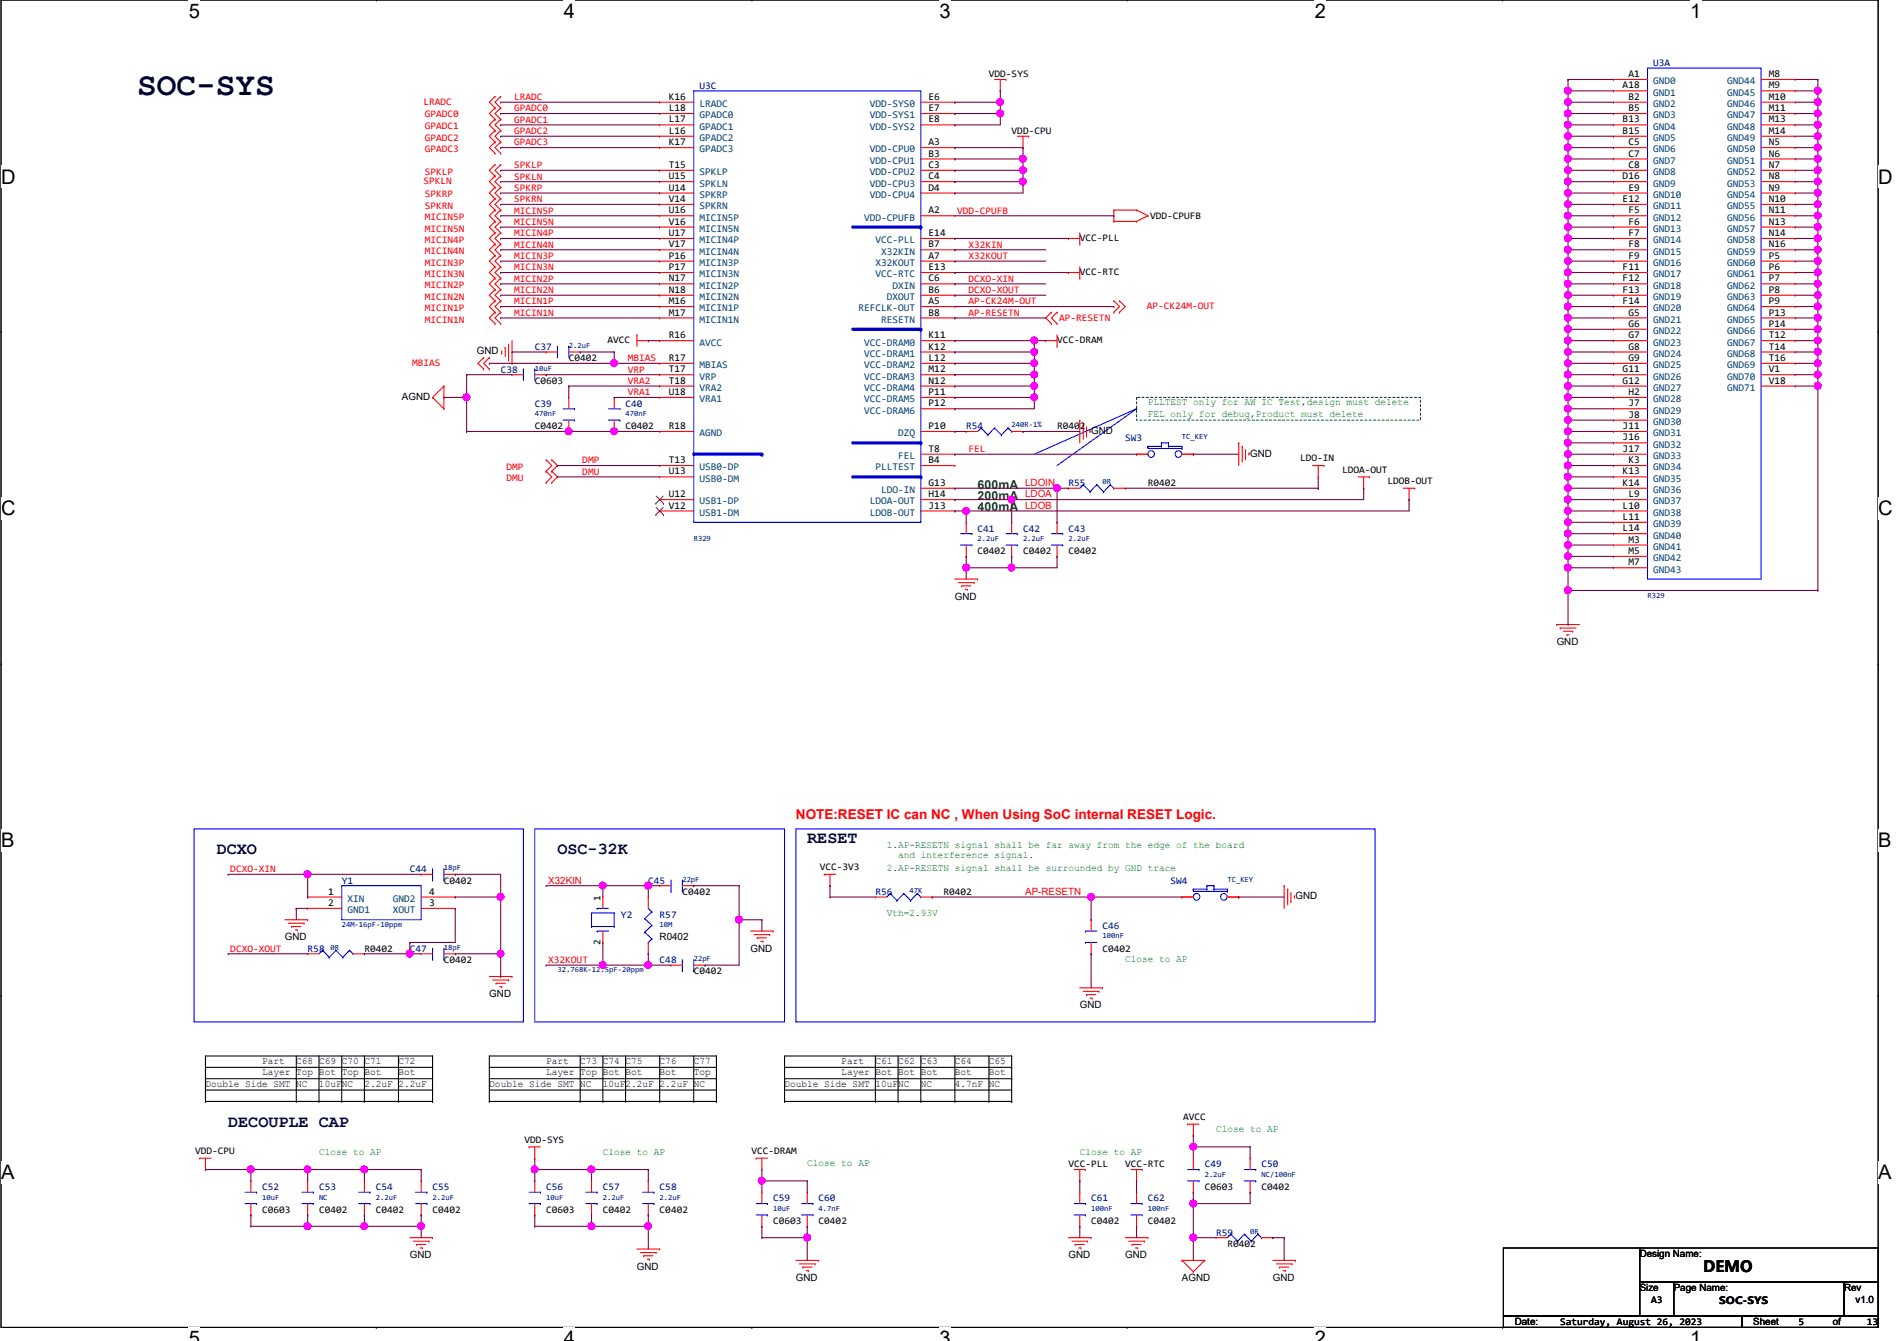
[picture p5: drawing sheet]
<svg xmlns="http://www.w3.org/2000/svg" width="297mm" height="210mm" viewBox="0 0 297 210" stroke-linecap="round" stroke-linejoin="round" font-family="sans-serif">
<defs><g id="words">
<text font-size="5.1" fill="#000040" x="21.5" y="14.9">SOC-SYS</text>
<g font-size="3.1">
<text x="29.5" y="2.8">5</text>
<text x="88.3" y="2.8">4</text>
<text x="147.1" y="2.8">3</text>
<text x="205.9" y="2.8">2</text>
<text x="264.7" y="2.8">1</text>
<text x=".2" y="28.7">D</text>
<text x="294.1" y="28.7">D</text>
<text x=".2" y="80.7">C</text>
<text x="294.1" y="80.7">C</text>
<text x=".2" y="132.7">B</text>
<text x="294.1" y="132.7">B</text>
<text x=".2" y="184.6">A</text>
<text x="294.1" y="184.6">A</text>
<text x="29.5" y="210.7">5</text>
<text x="88.3" y="210.7">4</text>
<text x="147.1" y="210.7">3</text>
<text x="205.9" y="210.7">2</text>
<text x="264.7" y="210.7">1</text>
</g>
<g font-size="2.6" fill="#000040">
<text x="126.4" y="132">RESET</text>
<text x="33.9" y="133.7">DCXO</text>
<text x="87.3" y="133.7">OSC-32K</text>
<text x="35.7" y="176.4">DECOUPLE CAP</text>
</g>
<text font-size="2.5" x="266.7" y="199.2">DEMO</text>
<text font-size="2.1" fill="#f00" x="124.6" y="128.2">NOTE:RESET IC can NC , When Using SoC internal RESET Logic.</text>
<g font-size="1.9" fill="#008000">
<text x="153.1" y="76.5">600mA</text>
<text x="153.1" y="78.3">200mA</text>
<text x="153.1" y="80.1">400mA</text>
</g>
<g font-size="1.6" fill="#000080">
<text x="258.9" y="10.3">U3A</text>
<text x="109.5" y="13.9">U3C</text>
<text x="78.4" y="58.3">C38</text>
<text x="83.7" y="54.8">C37</text>
<text x="83.7" y="63.7">C39</text>
<text x="98" y="63.7">C40</text>
<text x="151.3" y="67.2">R54</text>
<text x="176.2" y="69">SW3</text>
<text x="167.3" y="76.1">R55</text>
<text x="153.1" y="83.2">C41</text>
<text x="160.2" y="83.2">C42</text>
<text x="167.3" y="83.2">C43</text>
<text x="64.2" y="136.6">C44</text>
<text x="53.5" y="138.3">Y1</text>
<text x="97.2" y="143.7">Y2</text>
<text x="101.5" y="138.3">C45</text>
<text x="103.3" y="143.7">R57</text>
<text x="137.1" y="140.1">R56</text>
<text x="183.3" y="138.3">SW4</text>
<text x="48.2" y="149">R58</text>
<text x="64.2" y="149">C47</text>
<text x="172.6" y="145.5">C46</text>
<text x="103.3" y="150.8">C48</text>
<text x="188.6" y="182.8">C49</text>
<text x="197.5" y="182.8">C50</text>
<text x="41.1" y="186.4">C52</text>
<text x="50" y="186.4">C53</text>
<text x="58.8" y="186.4">C54</text>
<text x="67.7" y="186.4">C55</text>
<text x="85.5" y="186.4">C56</text>
<text x="94.4" y="186.4">C57</text>
<text x="103.3" y="186.4">C58</text>
<text x="121.1" y="188.1">C59</text>
<text x="128.2" y="188.1">C60</text>
<text x="170.9" y="188.1">C61</text>
<text x="179.7" y="188.1">C62</text>
<text x="190.4" y="193.5">R59</text>
</g>
<g font-size="1.6" fill="#f00">
<text x="66.3" y="16.4">LRADC</text>
<text x="80.5" y="15.7">LRADC</text>
<text x="80.5" y="17.4">GPADC0</text>
<text x="66.5" y="18.3">GPADC0</text>
<text x="66.5" y="20.3">GPADC1</text>
<text x="66.5" y="22.1">GPADC2</text>
<text x="66.5" y="23.8">GPADC3</text>
<text x="80.5" y="19.2">GPADC1</text>
<text x="80.5" y="21">GPADC2</text>
<text x="80.5" y="22.8">GPADC3</text>
<text x="66.3" y="28.8">SPKLN</text>
<text x="66.5" y="27.4">SPKLP</text>
<text x="80.5" y="26.3">SPKLP</text>
<text x="80.5" y="28.1">SPKLN</text>
<text x="80.5" y="29.9">SPKRP</text>
<text x="66.5" y="30.8">SPKRP</text>
<text x="66.5" y="32.7">SPKRN</text>
<text x="66.5" y="34.5">MICIN5P</text>
<text x="80.5" y="31.7">SPKRN</text>
<text x="80.5" y="33.4">MICIN5P</text>
<text x="80.5" y="35.2">MICIN5N</text>
<text x="149.9" y="33.4">VDD-CPUFB</text>
<text x="66.5" y="36.3">MICIN5N</text>
<text x="66.5" y="38.1">MICIN4P</text>
<text x="66.5" y="39.8">MICIN4N</text>
<text x="66.5" y="41.6">MICIN3P</text>
<text x="80.5" y="37">MICIN4P</text>
<text x="80.5" y="38.8">MICIN4N</text>
<text x="80.5" y="40.6">MICIN3P</text>
<text x="151.6" y="38.8">X32KIN</text>
<text x="151.6" y="40.6">X32KOUT</text>
<text x="66.5" y="43.4">MICIN3N</text>
<text x="66.5" y="45.2">MICIN2P</text>
<text x="66.5" y="46.9">MICIN2N</text>
<text x="80.5" y="42.3">MICIN3N</text>
<text x="80.5" y="44.1">MICIN2P</text>
<text x="80.5" y="45.9">MICIN2N</text>
<text x="80.5" y="47.7">MICIN1P</text>
<text x="151.6" y="44.1">DCXO-XIN</text>
<text x="151.6" y="45.9">DCXO-XOUT</text>
<text x="151.6" y="47.7">AP-CK24M-OUT</text>
<text x="66.5" y="48.7">MICIN1P</text>
<text x="66.5" y="50.5">MICIN1N</text>
<text x="80.5" y="49.4">MICIN1N</text>
<text x="151.6" y="49.4">AP-RESETN</text>
<text x="165.9" y="50.3">AP-RESETN</text>
<text x="179.6" y="48.4">AP-CK24M-OUT</text>
<text x="64.5" y="57.3">MBIAS</text>
<text x="98.3" y="56.6">MBIAS</text>
<text x="98.3" y="58.3">VRP</text>
<text x="98.3" y="60.1">VRA2</text>
<text x="98.3" y="61.9">VRA1</text>
<text x="151.6" y="70.8">FEL</text>
<text x="79.3" y="75.4">DMU</text>
<text x="79.3" y="73.6">DMP</text>
<text x="91.2" y="74.3">DMU</text>
<text x="91.2" y="72.6">DMP</text>
<text x="160.5" y="76.1">LDOIN</text>
<text x="160.5" y="77.9">LDOA</text>
<text x="160.5" y="79.7">LDOB</text>
<text x="36.1" y="136.6">DCXO-XIN</text>
<text x="85.8" y="138.3">X32KIN</text>
<text x="160.5" y="140.1">AP-RESETN</text>
<text x="36.1" y="149">DCXO-XOUT</text>
<text x="85.8" y="150.8">X32KOUT</text>
</g>
<g font-size="1.6">
<text x="104.7" y="15.6">K16</text>
<text x="104.7" y="17.4">L18</text>
<text x="145.4" y="15.6">E6</text>
<text x="145.4" y="17.4">E7</text>
<text x="154.9" y="12.1">VDD-SYS</text>
<text x="254.1" y="13.8">A18</text>
<text x="255" y="12.1">A1</text>
<text x="255" y="15.6">B2</text>
<text x="255" y="17.4">B5</text>
<text x="277" y="12.1">M8</text>
<text x="277" y="13.8">M9</text>
<text x="277" y="15.6">M10</text>
<text x="277" y="17.4">M11</text>
<text x="104.7" y="19.2">L17</text>
<text x="104.7" y="21">L16</text>
<text x="104.7" y="22.7">K17</text>
<text x="145.4" y="22.7">A3</text>
<text x="145.4" y="19.2">E8</text>
<text x="158.4" y="21">VDD-CPU</text>
<text x="254.1" y="19.2">B13</text>
<text x="254.1" y="21">B15</text>
<text x="255" y="22.7">C5</text>
<text x="277" y="19.2">M13</text>
<text x="277" y="21">M14</text>
<text x="277" y="22.7">N5</text>
<text x="104.7" y="28.1">U15</text>
<text x="104.7" y="26.3">T15</text>
<text x="104.7" y="29.8">U14</text>
<text x="145.4" y="24.5">B3</text>
<text x="145.4" y="26.3">C3</text>
<text x="145.4" y="28.1">C4</text>
<text x="145.4" y="29.8">D4</text>
<text x="254.1" y="28.1">D16</text>
<text x="255" y="24.5">C7</text>
<text x="255" y="26.3">C8</text>
<text x="255" y="29.8">E9</text>
<text x="277" y="24.5">N6</text>
<text x="277" y="26.3">N7</text>
<text x="277" y="28.1">N8</text>
<text x="277" y="29.8">N9</text>
<text x="104.7" y="35.2">V16</text>
<text x="104.7" y="33.4">U16</text>
<text x="104.7" y="31.6">V14</text>
<text x="145.4" y="33.4">A2</text>
<text x="180.1" y="34.3">VDD-CPUFB</text>
<text x="254.1" y="31.6">E12</text>
<text x="255" y="33.4">F5</text>
<text x="255" y="35.2">F6</text>
<text x="277" y="31.6">N10</text>
<text x="277" y="33.4">N11</text>
<text x="277" y="35.2">N13</text>
<text x="104.7" y="40.5">P16</text>
<text x="104.7" y="38.7">V17</text>
<text x="104.7" y="37">U17</text>
<text x="145.4" y="38.7">B7</text>
<text x="145.4" y="40.5">A7</text>
<text x="145.4" y="37">E14</text>
<text x="169.1" y="37.7">VCC-PLL</text>
<text x="255" y="37">F7</text>
<text x="255" y="38.7">F8</text>
<text x="255" y="40.5">F9</text>
<text x="277" y="37">N14</text>
<text x="277" y="38.7">N16</text>
<text x="277" y="40.5">P5</text>
<text x="104.7" y="47.6">M16</text>
<text x="104.7" y="44.1">N17</text>
<text x="104.7" y="45.8">N18</text>
<text x="104.7" y="42.3">P17</text>
<text x="145.4" y="44.1">C6</text>
<text x="145.4" y="45.8">B6</text>
<text x="145.4" y="47.6">A5</text>
<text x="145.4" y="42.3">E13</text>
<text x="169.1" y="43.1">VCC-RTC</text>
<text x="254.1" y="42.3">F11</text>
<text x="254.1" y="44.1">F12</text>
<text x="254.1" y="45.8">F13</text>
<text x="254.1" y="47.6">F14</text>
<text x="277" y="42.3">P6</text>
<text x="277" y="44.1">P7</text>
<text x="277" y="45.8">P8</text>
<text x="277" y="47.6">P9</text>
<text x="95.1" y="53.7">AVCC</text>
<text x="104.7" y="53">R16</text>
<text x="104.7" y="49.4">M17</text>
<text x="145.4" y="49.4">B8</text>
<text x="145.4" y="53">K11</text>
<text x="165.5" y="53.7">VCC-DRAM</text>
<text x="255" y="49.4">G5</text>
<text x="255" y="51.2">G6</text>
<text x="255" y="53">G7</text>
<text x="277" y="49.4">P13</text>
<text x="277" y="51.2">P14</text>
<text x="277" y="53">T12</text>
<text x="74.7" y="55.5">GND</text>
<text x="89.1" y="56.6">C0402</text>
<text x="104.7" y="56.5">R17</text>
<text x="104.7" y="58.3">T17</text>
<text x="145.4" y="54.7">K12</text>
<text x="145.4" y="58.3">M12</text>
<text x="145.4" y="56.5">L12</text>
<text x="254.1" y="58.3">G11</text>
<text x="255" y="54.7">G8</text>
<text x="255" y="56.5">G9</text>
<text x="277" y="54.7">T14</text>
<text x="277" y="56.5">T16</text>
<text x="277" y="58.3">V1</text>
<text x="62.9" y="62.6">AGND</text>
<text x="83.7" y="60.1">C0603</text>
<text x="104.7" y="61.8">U18</text>
<text x="104.7" y="60.1">T18</text>
<text x="145.4" y="60.1">N12</text>
<text x="145.4" y="61.8">P11</text>
<text x="145.4" y="63.6">P12</text>
<text x="254.1" y="60.1">G12</text>
<text x="255" y="61.8">H2</text>
<text x="255" y="63.6">J7</text>
<text x="255" y="65.4">J8</text>
<text x="277" y="60.1">V18</text>
<text x="83.7" y="67.2">C0402</text>
<text x="98" y="67.2">C0402</text>
<text x="104.7" y="67.2">R18</text>
<text x="145.4" y="67.2">P10</text>
<text x="145.4" y="70.7">T8</text>
<text x="165.5" y="67.2">R0402</text>
<text x="170.9" y="67.9">GND</text>
<text x="195.7" y="71.5">GND</text>
<text x="254.1" y="67.2">J11</text>
<text x="254.1" y="69">J16</text>
<text x="254.1" y="70.7">J17</text>
<text x="104.7" y="74.3">U13</text>
<text x="104.7" y="72.5">T13</text>
<text x="104.7" y="77.9">U12</text>
<text x="145.4" y="72.5">B4</text>
<text x="145.4" y="76.1">G13</text>
<text x="145.4" y="77.9">H14</text>
<text x="179.7" y="76.1">R0402</text>
<text x="203.6" y="72.2">LDO-IN</text>
<text x="210.1" y="74">LDOA-OUT</text>
<text x="217.3" y="75.8">LDOB-OUT</text>
<text x="254.1" y="74.3">K13</text>
<text x="254.1" y="76.1">K14</text>
<text x="255" y="72.5">K3</text>
<text x="255" y="77.9">L9</text>
<text x="104.7" y="79.6">V12</text>
<text x="145.4" y="79.6">J13</text>
<text x="254.1" y="79.6">L10</text>
<text x="254.1" y="81.4">L11</text>
<text x="254.1" y="83.2">L14</text>
<text x="153.1" y="86.8">C0402</text>
<text x="160.2" y="86.8">C0402</text>
<text x="167.3" y="86.8">C0402</text>
<text x="255" y="85">M3</text>
<text x="255" y="86.7">M5</text>
<text x="255" y="88.5">M7</text>
<text x="149.5" y="93.9">GND</text>
<text x="243.8" y="101">GND</text>
<text x="128.4" y="136.2">VCC-3V3</text>
<text x="51.4" y="140.1">1</text>
<text x="51.4" y="141.9">2</text>
<text x="67.2" y="140.1">4</text>
<text x="67.2" y="141.9">3</text>
<text x="69.5" y="138.3">C0402</text>
<text x="94" y="141" transform="rotate(-90 94 141)">1</text>
<text x="106.8" y="140.1">C0402</text>
<text x="147.7" y="140.1">R0402</text>
<text x="202.9" y="140.8">GND</text>
<text x="44.6" y="147.2">GND</text>
<text x="57.1" y="149">R0402</text>
<text x="94" y="147.9" transform="rotate(-90 94 147.9)">2</text>
<text x="103.3" y="147.2">R0402</text>
<text x="117.5" y="149">GND</text>
<text x="172.6" y="149">C0402</text>
<text x="69.5" y="150.8">C0402</text>
<text x="108.6" y="152.6">C0402</text>
<text x="76.6" y="156.1">GND</text>
<text x="169.1" y="157.9">GND</text>
<text x="41.1" y="166.6">Part</text>
<text x="46.4" y="166.6">C68</text>
<text x="50" y="166.6">C69 C70 C71</text>
<text x="62.4" y="166.6">C72</text>
<text x="85.5" y="166.6">Part</text>
<text x="90.8" y="166.6">C73 C74 C75</text>
<text x="103.3" y="166.6">C76</text>
<text x="108.6" y="166.6">C77</text>
<text x="131.7" y="166.6">Part</text>
<text x="137.1" y="166.6">C61 C62</text>
<text x="144.2" y="166.6">C63</text>
<text x="149.5" y="166.6">C64</text>
<text x="154.9" y="166.6">C65</text>
<text x="32.2" y="170.1">Double Side SMT NC</text>
<text x="41.1" y="168.4">Layer</text>
<text x="46.4" y="168.4">Top Bot Top Bot</text>
<text x="49.9" y="170.1">10uF</text>
<text x="53.5" y="170.1">NC</text>
<text x="57.1" y="170.1">2.2uF</text>
<text x="62.4" y="168.4">Bot</text>
<text x="62.4" y="170.1">2.2uF</text>
<text x="76.6" y="170.1">Double Side SMT NC</text>
<text x="85.5" y="168.4">Layer Top Bot Bot</text>
<text x="94.4" y="170.1">10uF</text>
<text x="98" y="170.1">2.2uF 2.2uF NC</text>
<text x="103.3" y="168.4">Bot</text>
<text x="108.6" y="168.4">Top</text>
<text x="122.8" y="170.1">Double Side SMT 10uFNC</text>
<text x="131.7" y="168.4">Layer Bot Bot Bot</text>
<text x="144.2" y="170.1">NC</text>
<text x="149.5" y="168.4">Bot</text>
<text x="149.5" y="170.1">4.7nF NC</text>
<text x="154.9" y="168.4">Bot</text>
<text x="82.1" y="178.9">VDD-SYS</text>
<text x="185.2" y="175.3">AVCC</text>
<text x="30.6" y="180.7">VDD-CPU</text>
<text x="117.7" y="180.7">VCC-DRAM</text>
<text x="167.3" y="182.8">VCC-PLL</text>
<text x="176.2" y="182.8">VCC-RTC</text>
<text x="41.1" y="189.9">C0603</text>
<text x="50" y="189.9">C0402</text>
<text x="58.8" y="189.9">C0402</text>
<text x="67.7" y="189.9">C0402</text>
<text x="85.5" y="189.9">C0603</text>
<text x="94.4" y="189.9">C0402</text>
<text x="103.3" y="189.9">C0402</text>
<text x="121.1" y="191.7">C0603</text>
<text x="128.2" y="191.7">C0402</text>
<text x="170.9" y="191.7">C0402</text>
<text x="179.7" y="191.7">C0402</text>
<text x="188.6" y="186.4">C0603</text>
<text x="197.5" y="186.4">C0402</text>
<text x="64.2" y="197">GND</text>
<text x="167.3" y="197">GND</text>
<text x="176.2" y="197">GND</text>
<text x="192.2" y="195.2">R0402</text>
<text x="256.7" y="196.8">Design Name:</text>
<text x="99.7" y="198.8">GND</text>
<text x="124.6" y="200.6">GND</text>
<text x="185.1" y="200.6">AGND</text>
<text x="199.3" y="200.6">GND</text>
<text x="256.7" y="202.2">Size</text>
<text x="258.5" y="204">A3</text>
<text x="262.1" y="202.2">Page Name:</text>
<text x="288.8" y="202.2">Rev</text>
<text x="290.5" y="204">v1.0</text>
<text x="237.2" y="207.5">Date:</text>
<text x="244.3" y="207.5">Saturday, August 26, 2023</text>
<text x="269.2" y="204.2">SOC-SYS</text>
<text x="274.5" y="207.5">Sheet</text>
<text x="281.6" y="207.5">5</text>
<text x="287" y="207.5">of</text>
<text x="292.3" y="207.5">13</text>
</g>
<g font-size="1.6" fill="#004080">
<text x="109.5" y="16.8">LRADC</text>
<text x="136.2" y="16.8">VDD-SYS0</text>
<text x="258.9" y="13.2">GND0</text>
<text x="258.9" y="15">GND1</text>
<text x="258.9" y="16.8">GND2</text>
<text x="270.4" y="13.2">GND44</text>
<text x="270.4" y="15">GND45</text>
<text x="270.4" y="16.8">GND46</text>
<text x="109.5" y="18.5">GPADC0</text>
<text x="109.5" y="20.3">GPADC1</text>
<text x="109.5" y="22.1">GPADC2</text>
<text x="109.5" y="23.9">GPADC3</text>
<text x="136.2" y="23.9">VDD-CPU0</text>
<text x="136.2" y="18.5">VDD-SYS1</text>
<text x="136.2" y="20.3">VDD-SYS2</text>
<text x="258.9" y="18.5">GND3</text>
<text x="258.9" y="20.3">GND4</text>
<text x="258.9" y="22.1">GND5</text>
<text x="258.9" y="23.9">GND6</text>
<text x="270.4" y="18.5">GND47</text>
<text x="270.4" y="20.3">GND48</text>
<text x="270.4" y="22.1">GND49</text>
<text x="270.4" y="23.9">GND50</text>
<text x="109.5" y="29.2">SPKLN</text>
<text x="109.5" y="27.4">SPKLP</text>
<text x="136.2" y="25.7">VDD-CPU1</text>
<text x="136.2" y="27.4">VDD-CPU2</text>
<text x="136.2" y="29.2">VDD-CPU3</text>
<text x="258.9" y="25.7">GND7</text>
<text x="258.9" y="27.4">GND8</text>
<text x="258.9" y="29.2">GND9</text>
<text x="270.4" y="25.7">GND51</text>
<text x="270.4" y="27.4">GND52</text>
<text x="270.4" y="29.2">GND53</text>
<text x="109.5" y="34.5">MICIN5P</text>
<text x="109.5" y="31">SPKRP</text>
<text x="109.5" y="32.8">SPKRN</text>
<text x="135.3" y="34.5">VDD-CPUFB</text>
<text x="136.2" y="31">VDD-CPU4</text>
<text x="258.9" y="31">GND10</text>
<text x="258.9" y="32.8">GND11</text>
<text x="258.9" y="34.5">GND12</text>
<text x="270.4" y="31">GND54</text>
<text x="270.4" y="32.8">GND55</text>
<text x="270.4" y="34.5">GND56</text>
<text x="109.5" y="41.7">MICIN3P</text>
<text x="109.5" y="39.9">MICIN4N</text>
<text x="109.5" y="38.1">MICIN4P</text>
<text x="109.5" y="36.3">MICIN5N</text>
<text x="137.1" y="41.7">X32KOUT</text>
<text x="137.1" y="38.1">VCC-PLL</text>
<text x="138" y="39.9">X32KIN</text>
<text x="258.9" y="36.3">GND13</text>
<text x="258.9" y="38.1">GND14</text>
<text x="258.9" y="39.9">GND15</text>
<text x="258.9" y="41.7">GND16</text>
<text x="270.4" y="36.3">GND57</text>
<text x="270.4" y="38.1">GND58</text>
<text x="270.4" y="39.9">GND59</text>
<text x="270.4" y="41.7">GND60</text>
<text x="109.5" y="45.2">MICIN2P</text>
<text x="109.5" y="47">MICIN2N</text>
<text x="109.5" y="43.4">MICIN3N</text>
<text x="137.1" y="43.4">VCC-RTC</text>
<text x="138.9" y="47">DXOUT</text>
<text x="139.7" y="45.2">DXIN</text>
<text x="258.9" y="43.4">GND17</text>
<text x="258.9" y="45.2">GND18</text>
<text x="258.9" y="47">GND19</text>
<text x="270.4" y="43.4">GND61</text>
<text x="270.4" y="45.2">GND62</text>
<text x="270.4" y="47">GND63</text>
<text x="109.5" y="48.8">MICIN1P</text>
<text x="109.5" y="50.5">MICIN1N</text>
<text x="134.4" y="48.8">REFCLK-OUT</text>
<text x="138" y="50.5">RESETN</text>
<text x="258.9" y="48.8">GND20</text>
<text x="258.9" y="50.5">GND21</text>
<text x="258.9" y="52.3">GND22</text>
<text x="270.4" y="48.8">GND64</text>
<text x="270.4" y="50.5">GND65</text>
<text x="270.4" y="52.3">GND66</text>
<text x="109.5" y="54.1">AVCC</text>
<text x="109.5" y="57.7">MBIAS</text>
<text x="109.5" y="59.4">VRP</text>
<text x="135.3" y="54.1">VCC-DRAM0</text>
<text x="135.3" y="55.9">VCC-DRAM1</text>
<text x="135.3" y="59.4">VCC-DRAM3</text>
<text x="135.3" y="57.7">VCC-DRAM2</text>
<text x="258.9" y="54.1">GND23</text>
<text x="258.9" y="55.9">GND24</text>
<text x="258.9" y="57.7">GND25</text>
<text x="258.9" y="59.4">GND26</text>
<text x="270.4" y="54.1">GND67</text>
<text x="270.4" y="55.9">GND68</text>
<text x="270.4" y="57.7">GND69</text>
<text x="270.4" y="59.4">GND70</text>
<text x="109.5" y="63">VRA1</text>
<text x="109.5" y="61.2">VRA2</text>
<text x="135.3" y="61.2">VCC-DRAM4</text>
<text x="135.3" y="63">VCC-DRAM5</text>
<text x="135.3" y="64.8">VCC-DRAM6</text>
<text x="258.9" y="61.2">GND27</text>
<text x="258.9" y="63">GND28</text>
<text x="258.9" y="64.8">GND29</text>
<text x="270.4" y="61.2">GND71</text>
<text x="109.5" y="68.3">AGND</text>
<text x="140.6" y="68.3">DZQ</text>
<text x="140.6" y="71.9">FEL</text>
<text x="258.9" y="66.5">GND30</text>
<text x="258.9" y="68.3">GND31</text>
<text x="258.9" y="70.1">GND32</text>
<text x="258.9" y="71.9">GND33</text>
<text x="109.5" y="75.4">USB0-DM</text>
<text x="109.5" y="73.7">USB0-DP</text>
<text x="137.1" y="73.7">PLLTEST</text>
<text x="138" y="77.2">LDO-IN</text>
<text x="258.9" y="73.7">GND34</text>
<text x="258.9" y="75.4">GND35</text>
<text x="258.9" y="77.2">GND36</text>
<text x="109.5" y="79">USB1-DP</text>
<text x="109.5" y="80.8">USB1-DM</text>
<text x="136.2" y="79">LDOA-OUT</text>
<text x="136.2" y="80.8">LDOB-OUT</text>
<text x="258.9" y="79">GND37</text>
<text x="258.9" y="80.8">GND38</text>
<text x="258.9" y="82.5">GND39</text>
<text x="258.9" y="84.3">GND40</text>
<text x="258.9" y="86.1">GND41</text>
<text x="258.9" y="87.9">GND42</text>
<text x="258.9" y="89.7">GND43</text>
<text x="54.4" y="141.2">XIN</text>
<text x="54.4" y="143">GND1</text>
<text x="61.5" y="141.2">GND2</text>
<text x="61.5" y="143">XOUT</text>
</g>
<g font-size="1.6" fill="#008000">
<text x="179.7" y="63.5">PLLTEST only for AW IC Test,design must delete</text>
<text x="179.7" y="65.2">FEL only for debug,Product must delete</text>
<text x="138.9" y="136.4">2.AP-RESETN signal shall be surrounded by GND trace</text>
<text x="138.9" y="132.8">1.AP-RESETN signal shall be far away from the edge of the board</text>
<text x="140.6" y="134.4">and interference signal.</text>
<text x="138.9" y="143.5">Vth=2.93V</text>
<text x="176.2" y="150.6">Close to AP</text>
<text x="190.4" y="177.2">Close to AP</text>
<text x="50" y="180.8">Close to AP</text>
<text x="94.4" y="180.8">Close to AP</text>
<text x="126.4" y="182.6">Close to AP</text>
<text x="169.1" y="180.8">Close to AP</text>
</g>
<g font-size="1.2" fill="#000080">
<text x="83.7" y="58">10uF</text>
<text x="89.1" y="54.5">2.2uF</text>
<text x="83.7" y="65.2">470nF</text>
<text x="98" y="65.2">470nF</text>
<text x="158.4" y="66.9">240R-1%</text>
<text x="185.1" y="68.7">TC_KEY</text>
<text x="172.6" y="75.8">0R</text>
<text x="108.6" y="84.7">R329</text>
<text x="153.1" y="84.7">2.2uF</text>
<text x="160.2" y="84.7">2.2uF</text>
<text x="167.3" y="84.7">2.2uF</text>
<text x="258" y="93.6">R329</text>
<text x="69.5" y="136.3">18pF</text>
<text x="106.8" y="138">22pF</text>
<text x="142.4" y="139.8">47K</text>
<text x="192.2" y="138">TC_KEY</text>
<text x="51.7" y="148.7">0R</text>
<text x="53.5" y="145.2">24M-16pF-10ppm</text>
<text x="69.5" y="148.7">18pF</text>
<text x="103.3" y="145.2">10M</text>
<text x="172.6" y="146.9">100nF</text>
<text x="87.3" y="152.3">32.768K-12.5pF-20ppm</text>
<text x="108.6" y="150.5">22pF</text>
<text x="188.6" y="184.3">2.2uF</text>
<text x="197.5" y="184.3">NC/100nF</text>
<text x="41.1" y="187.8">10uF</text>
<text x="50" y="187.8">NC</text>
<text x="58.8" y="187.8">2.2uF</text>
<text x="67.7" y="187.8">2.2uF</text>
<text x="85.5" y="187.8">10uF</text>
<text x="94.4" y="187.8">2.2uF</text>
<text x="103.3" y="187.8">2.2uF</text>
<text x="121.1" y="189.6">10uF</text>
<text x="128.2" y="189.6">4.7nF</text>
<text x="170.9" y="189.6">100nF</text>
<text x="179.7" y="189.6">100nF</text>
<text x="195.7" y="193.2">0R</text>
</g>
</g></defs>
<path d="M.2 0h293.9v207.9h-293.9z" fill="none" stroke="#000" stroke-width=".17"/>
<g fill="#fff">
<path d="M29.5 0h1.8v3.5h-1.8z"/>
<path d="M29.5 207.9h1.8v2h-1.8z"/>
</g>
<path d="M58.9 0h.1M58.9 207.9h.1" fill="none" stroke="#000" stroke-width=".17"/>
<g fill="#fff">
<path d="M88.3 0h1.7v3.5h-1.7z"/>
<path d="M88.3 207.9h1.7v2h-1.7z"/>
</g>
<path d="M117.7 0h.1M117.7 207.9h.1" fill="none" stroke="#000" stroke-width=".17"/>
<g fill="#fff">
<path d="M147.1 0h1.7v3.5h-1.7z"/>
<path d="M147.1 207.9h1.7v2h-1.7z"/>
</g>
<path d="M176.5 0h.1M176.5 207.9h.1" fill="none" stroke="#000" stroke-width=".17"/>
<g fill="#fff">
<path d="M205.9 0h1.7v3.5h-1.7z"/>
<path d="M205.9 207.9h1.7v2h-1.7z"/>
</g>
<path d="M235.3 0h.1M235.3 207.9h.1" fill="none" stroke="#000" stroke-width=".17"/>
<g fill="#fff">
<path d="M264.7 0h1.7v3.5h-1.7z"/>
<path d="M264.7 207.9h1.7v2h-1.7z"/>
<path d="M.2 26h2.2v3.4h-2.2z"/>
<path d="M294.1 26h2.2v3.4h-2.2z"/>
<path d="M.2 77.9h2.2v3.5h-2.2z"/>
<path d="M294.1 77.9h2.2v3.5h-2.2z"/>
</g>
<path d="M.2 51.9h.1M294.1 51.9h.1" fill="none" stroke="#000" stroke-width=".17"/>
<g fill="#fff">
<path d="M.2 129.9h2v3.4h-2z"/>
<path d="M294.1 129.9h2.1v3.4h-2.1z"/>
</g>
<path d="M.2 103.9h.1M294.1 103.9h.1" fill="none" stroke="#000" stroke-width=".17"/>
<path d="M.2 103.9h.1M294.1 103.9h.1" fill="none" stroke="#000" stroke-width=".16"/>
<g fill="#fff">
<path d="M.2 181.8h2v3.5h-2z"/>
<path d="M294.1 181.8h2.1v3.5h-2.1z"/>
</g>
<g fill="none" stroke="#000" stroke-width=".17">
<path d="M.2 155.9h.1M294.1 155.9h.1M32.2 172.5h.1M32.2 167.1h35.5M32.2 168.9h35.5M32.2 170.7h35.5M32.2 172.5h35.5M46.4 172.5h.1M46.4 165.4v7.1M49.9 172.5h.1M49.9 165.4v7.1M53.5 172.5h.1"/>
<path d="M53.5 165.4v7.1M57.1 172.5h.1M57.1 165.4v7.1M62.4 172.5h.1M62.4 165.4v7.1M67.7 172.5h.1M67.7 165.4h.1M67.7 167.1h.1M67.7 168.9h.1M67.7 170.7h.1M67.7 165.4h-35.5v7.1M67.7 165.4v7.1"/>
<path d="M76.6 172.5h.1M76.6 167.1h35.6M76.6 168.9h35.6M76.6 170.7h35.6M76.6 172.5h35.6M90.8 172.5h.1M90.8 165.4v7.1M94.4 172.5h.1M94.4 165.4v7.1M98 172.5h.1M98 165.4v7.1M103.3 172.5h.1"/>
<path d="M103.3 165.4v7.1M108.6 172.5h.1M108.6 165.4v7.1M112.2 172.5h.1M112.2 165.4h.1M112.2 167.1h.1M112.2 168.9h.1M112.2 170.7h.1M112.2 165.4h-35.6v7.1M112.2 165.4v7.1M122.8 172.5h.1M122.8 167.1h35.6"/>
<path d="M122.8 168.9h35.6M122.8 170.7h35.6M122.8 172.5h35.6M137.1 172.5h.1M137.1 165.4v7.1M140.6 172.5h.1M140.6 165.4v7.1M144.2 172.5h.1M144.2 165.4v7.1M149.5 172.5h.1M149.5 165.4v7.1M154.9 172.5h.1"/>
<path d="M154.9 165.4v7.1M158.4 172.5h.1M158.4 165.4h.1M158.4 167.1h.1M158.4 168.9h.1M158.4 170.7h.1M158.4 165.4h-35.6v7.1M158.4 165.4v7.1M235.4 195.4h21.3v10.7h-21.3zM256.7 195.4h37.4v5.3h-37.4zM235.4 206.1h37.4v1.8h-37.4zM256.7 200.7h5.4v5.4h-5.4z"/>
<path d="M262.1 200.7h26.7v5.4h-26.7zM272.8 206.1h21.3v1.8h-21.3zM288.8 200.7h5.3v5.4h-5.3z"/>
</g>
<path d="M178 62.2h44.4v3.6h-44.4z" fill="none" stroke="#008000" stroke-width=".17" stroke-dasharray=".3 .3"/>
<g fill="none" stroke="#00f" stroke-width=".17">
<path d="M108.6 14.2h35.6v67.6h-35.6zM178 64h.1M178 64l-16 7.1M178 64l-12.5 8.9M157.5 85.3h1.8M157.5 83.6h1.8M159.3 85.3h.1M159.3 83.6h.1M30.4 129.8h51.6v30.2h-51.6zM83.7 129.8h39.1v30.2h-39.1zM124.6 129.8h90.7v30.2h-90.7zM101 143.8h.1"/>
<path d="M101 146h.1M101 143.8l1.1 1.1M101 146l1.1 1M101.5 147.6h.1M101.5 142.2l.6 .6M102.1 142.8h.1M102.1 144.9h.1M102.1 147h.1M102.1 142.8l-1.1 1M102.1 144.9l-1.1 1.1M102.1 147l-.6 .6M186 184.9h1.7"/>
<path d="M186 183.1h1.7M187.7 184.9h.1M187.7 183.1h.1M194.9 184.9h1.7M194.9 183.1h1.7M196.6 184.9h.1M196.6 183.1h.1"/>
</g>
<g fill="none" stroke="#f00" stroke-width=".17">
<path d="M77.5 16.9h.1M77.5 15.1h.1M77.5 18.7h.1M77.5 15.1l-.9 .9 .9 .9M77.5 16.9l-.9 .9 .9 .9M77.5 18.7l-.9 .9 .9 .8M78.4 16.9h.1M78.4 15.1h.1M78.4 18.7h.1M78.4 15.1l-.9 .9 .9 .9M78.4 16.9l-.9 .9 .9 .9M78.4 18.7l-.9 .9 .9 .8"/>
<path d="M155.7 12.4h1.8M156.6 14.2h.1M156.6 12.4v1.8M157.5 12.4h.1M77.5 20.4h.1M77.5 22.2h.1M77.5 24h.1M77.5 25.8h.1M77.5 27.6h.1M77.5 29.3h.1M77.5 31.1h.1M77.5 32.9h.1"/>
<path d="M77.5 34.7h.1M77.5 36.4h.1M77.5 38.2h.1M77.5 20.4l-.9 .9 .9 .9M77.5 22.2l-.9 .9 .9 .9M77.5 25.8l-.9 .9 .9 .9M77.5 27.6l-.9 .8 .9 .9M77.5 29.3l-.9 .9 .9 .9M77.5 31.1l-.9 .9 .9 .9M77.5 32.9l-.9 .9 .9 .9M77.5 34.7l-.9 .9 .9 .8M77.5 36.4l-.9 .9 .9 .9"/>
<path d="M77.5 38.2l-.9 .9 .9 .9M78.4 20.4h.1M78.4 22.2h.1M78.4 24h.1M78.4 25.8h.1M78.4 27.6h.1M78.4 29.3h.1M78.4 31.1h.1M78.4 32.9h.1M78.4 34.7h.1M78.4 36.4h.1M78.4 38.2h.1"/>
<path d="M78.4 20.4l-.9 .9 .9 .9M78.4 22.2l-.9 .9 .9 .9M78.4 25.8l-.9 .9 .9 .9M78.4 27.6l-.9 .8 .9 .9M78.4 29.3l-.9 .9 .9 .9M78.4 31.1l-.9 .9 .9 .9M78.4 32.9l-.9 .9 .9 .9M78.4 34.7l-.9 .9 .9 .8M78.4 36.4l-.9 .9 .9 .9M78.4 38.2l-.9 .9 .9 .9M159.3 21.3h1.8M160.2 23.1h.1"/>
<path d="M160.2 21.3v1.8M161.1 21.3h.1M167.3 37.3h.1M167.3 37.3h1.8M169.1 38.2h.1M169.1 36.4v1.8M174.4 34.7h.1M174.4 32.9h.1M174.4 32.9h3.6M174.4 34.7h3.6M174.4 32.9v1.8M178 32.9h.1"/>
<path d="M178 34.7h.1M178 32.9l1.7 .9M179.7 33.8h.1M179.7 33.8l-1.7 .9M75.7 57.8h.1M75.7 56h.1M75.7 56l-.9 .9 .9 .9M76.6 57.8h.1M76.6 56h.1M76.6 56l-.9 .9 .9 .9M77.5 40h.1M77.5 41.8h.1"/>
<path d="M77.5 43.6h.1M77.5 45.3h.1M77.5 47.1h.1M77.5 48.9h.1M77.5 50.7h.1M77.5 40l-.9 .9 .9 .9M77.5 41.8l-.9 .9 .9 .9M77.5 43.6l-.9 .8 .9 .9M77.5 45.3l-.9 .9 .9 .9M77.5 47.1l-.9 .9 .9 .9M77.5 48.9l-.9 .9 .9 .9M78.4 40h.1"/>
<path d="M78.4 41.8h.1M78.4 43.6h.1M78.4 45.3h.1M78.4 47.1h.1M78.4 48.9h.1M78.4 50.7h.1M78.4 40l-.9 .9 .9 .9M78.4 41.8l-.9 .9 .9 .9M78.4 43.6l-.9 .8 .9 .9M78.4 45.3l-.9 .9 .9 .9M78.4 47.1l-.9 .9 .9 .9M78.4 48.9l-.9 .9 .9 .9"/>
<path d="M78.6 55.3h.1M78.6 54.9v.4M79.1 54.4h.1M79.1 54.4v1.4M79.6 56.3h.1M79.6 53.9v2.4M80.2 56.9h.1M80.2 53.3v3.6M99.7 52.5h.1M99.7 53.3h1.8M99.7 52.5v1.7M101.5 53.3h.1"/>
<path d="M163.7 53.3h.1M163.7 53.3h1.8M164.6 48.9h.1M164.6 50.7h.1M164.6 48.9l-.9 .9 .9 .9M165.5 54.2h.1M165.5 50.7h.1M165.5 48.9h.1M165.5 52.5v1.7M165.5 48.9l-.9 .9 .9 .9M167.3 42.7h.1M167.3 42.7h1.8"/>
<path d="M169.1 43.6h.1M169.1 41.8v1.8M174.4 48.9h.1M174.4 47.1h.1M174.4 47.1l.9 .9-.9 .9M175.3 48.9h.1M175.3 47.1h.1M175.3 47.1l.9 .9-.9 .9M67.7 62.2h.1M67.7 62.2l1.8 1.8M69.5 64h.1M69.5 60.5h.1"/>
<path d="M69.5 60.5v3.5M69.5 60.5l-1.8 1.7M85.5 73.8h.1M85.5 75.6h.1M85.5 72h.1M85.5 73.8l.9 .9-.9 .9M85.5 72l.9 .9-.9 .9M86.4 73.8h.1M86.4 75.6h.1M86.4 72h.1M86.4 73.8l.9 .9-.9 .9M86.4 72l.9 .9-.9 .9"/>
<path d="M169.1 65.8h.1M169.1 65.8v3.5M169.6 66.3h.1M169.6 66.3v2.5M170.1 68.3h.1M170.1 66.8v1.5M170.7 67.4h.1M170.7 67.4v.3M194 69.3h.1M194 69.3v3.6M194.5 69.9h.1M194.5 69.9v2.4"/>
<path d="M195 71.8h.1M195 70.4v1.4M195.6 71h.1M195.6 71v.3M205.5 72.9h1.8M206.4 74.7h.1M206.4 72.9v1.8M207.3 72.9h.1M212.6 74.7h1.8M213.5 76.5h.1M213.5 74.7v1.8M214.4 74.7h.1"/>
<path d="M219.7 76.5h1.8M220.6 78.2h.1M220.6 76.5v1.7M221.5 76.5h.1M149.5 90.7h3.6M150.1 91.2h2.4M150.6 91.7h.1M150.6 91.7h1.4M151.1 92.3h.4M151.5 92.3h.1M152.5 91.2h.1M153.1 90.7h.1"/>
<path d="M158.4 87.1h.1M158.4 81.8h.1M158.4 81.8v1.8M158.4 85.3v1.8M243.8 97.8h.1M243.8 97.8h3.5M244.3 98.3h.1M244.3 98.3h2.5M244.8 98.8h1.4M245.4 99.4h.1M245.4 99.4h.3M246.2 98.8h.1"/>
<path d="M129.1 136.9h.1M129.1 136.9h1.7M130 138.7h.1M130 136.9v1.8M201.1 138.7h.1M201.1 138.7v3.5M201.6 139.2h.1M201.6 139.2v2.5M202.1 139.7v1.5M44.6 144h3.6M45.2 144.6h2.4M45.7 145.1h.1"/>
<path d="M45.7 145.1h1.4M46.2 145.6h.4M46.6 145.6h.1M47.6 144.6h.1M48.2 144h.1M76.6 152.9h3.6M77.2 153.5h2.4M77.7 154h.1M77.7 154h1.4M78.2 154.5h.4M78.6 154.5h.1M79.6 153.5h.1"/>
<path d="M80.2 152.9h.1M101.5 140.5h.1M101.5 149.4h.1M101.5 140.5v1.7M101.5 147.6v1.8M117.5 145.8h3.6M118.1 146.3h2.4M118.6 146.9h.1M118.6 146.9h1.4M119.1 147.4h.4M119.5 147.4h.1M120.5 146.3h.1"/>
<path d="M121.1 145.8h.1M169.1 154.7h3.5M169.6 155.2h2.5M170.1 155.7h.1M170.1 155.7h1.5M170.7 156.3h.3M171 156.3h.1M172.1 155.2h.1M172.6 154.7h.1M202.1 141.2h.1M202.7 140.3h.1M202.7 140.3v.3"/>
<path d="M82.8 179.6h.1M82.8 179.6h1.8M83.7 179.6v1.8M186 176h.1M186 176h1.7M186.9 177.8h.1M186.9 176v1.8M31.3 181.4h.1M31.3 181.4h1.8M32.2 183.1h.1M32.2 181.4v1.7M64.2 193.8h3.5"/>
<path d="M64.7 194.4h2.5M65.2 194.9h.1M65.2 194.9h1.5M65.8 195.4h.3M66.1 195.4h.1M67.2 194.4h.1M67.7 193.8h.1M83.7 181.4h.1M99.7 195.6h3.6M100.3 196.1h2.4M100.8 196.6h.1M100.8 196.6h1.4"/>
<path d="M101.3 197.2h.4M101.7 197.2h.1M102.7 196.1h.1M103.3 195.6h.1M118.4 181.4h.1M118.4 181.4h1.8M119.3 183.1h.1M119.3 181.4v1.7M124.6 197.4h3.6M125.2 197.9h2.4M125.7 198.4h.1M125.7 198.4h1.4"/>
<path d="M126.2 199h.4M126.6 199h.1M127.6 197.9h.1M128.2 197.4h.1M167.3 193.8h3.6M167.8 194.4h2.5M168.2 183.1h1.8M168.4 194.9h.1M168.4 194.9h1.4M168.9 195.4h.3M169.1 184.9h.1M169.1 183.1v1.8"/>
<path d="M169.2 195.4h.1M170 183.1h.1M170.3 194.4h.1M170.9 193.8h.1M176.2 193.8h3.5M176.7 194.4h2.5M177.1 183.1h1.8M177.2 194.9h.1M177.2 194.9h1.5M177.8 195.4h.3M178 184.9h.1M178 183.1v1.8"/>
<path d="M178.1 195.4h.1M178.9 183.1h.1M179.2 194.4h.1M179.7 193.8h.1M185.1 197.4h.1M185.1 197.4h3.5M185.1 197.4l1.8 1.7M186.9 199.1h.1M186.9 186.7h.1M186.9 181.4h.1M186.9 181.4v1.7M186.9 184.9v1.8"/>
<path d="M188.6 197.4h.1M188.6 197.4l-1.7 1.7M195.7 186.7h.1M195.7 181.4h.1M195.7 181.4v1.7M195.7 184.9v1.8M199.3 197.4h3.6M199.9 197.9h2.4M200.4 198.4h.1M200.4 198.4h1.4M200.9 199h.3M201.2 199h.1"/>
<path d="M202.3 197.9h.1M202.9 197.4h.1"/>
</g>
<path d="M108.6 71.1h10.7" fill="none" stroke="#00f" stroke-width=".51"/>
<circle cx="119.3" cy="71.1" r=".25" fill="#00f"/>
<path d="M133.5 35.6h10.7" fill="none" stroke="#00f" stroke-width=".51"/>
<circle cx="144.2" cy="35.6" r=".25" fill="#00f"/>
<path d="M133.5 51.6h10.7" fill="none" stroke="#00f" stroke-width=".51"/>
<circle cx="144.2" cy="51.6" r=".25" fill="#00f"/>
<path d="M133.5 69.3h10.7" fill="none" stroke="#00f" stroke-width=".51"/>
<circle cx="144.2" cy="69.3" r=".25" fill="#00f"/>
<path d="M133.5 74.7h10.7" fill="none" stroke="#00f" stroke-width=".51"/>
<circle cx="144.2" cy="74.7" r=".25" fill="#00f"/>
<g fill="none" stroke="#f00" stroke-width=".17">
<path d="M103.3 16h.1M103.3 17.8h.1M103.3 19.6h.1M103.3 16h5.3M103.3 17.8h5.3M103.3 19.6h5.3M144.2 16h5.3M144.2 17.8h5.3M144.2 19.6h5.3M149.5 16h.1M149.5 17.8h.1M149.5 19.6h.1"/>
<path d="M252.6 12.4h.1M252.6 14.2h.1M252.6 16h.1M252.6 17.8h.1M252.6 19.6h.1M252.6 16h5.4M252.6 17.8h5.4M252.6 19.6h5.4M252.6 12.4h5.4M252.6 14.2h5.4M275.8 16h5.3M275.8 17.8h5.3"/>
<path d="M275.8 19.6h5.3M275.8 12.4h5.3M275.8 14.2h5.3M281.1 12.4h.1M281.1 14.2h.1M281.1 16h.1M281.1 17.8h.1M281.1 19.6h.1M103.3 28.4h.1M103.3 26.7h.1M103.3 21.3h.1M103.3 23.1h.1"/>
<path d="M103.3 39.1h.1M103.3 37.3h.1M103.3 35.6h.1M103.3 33.8h.1M103.3 30.2h.1M103.3 32h.1M103.3 23.1h5.3M103.3 26.7h5.3M103.3 28.4h5.3M103.3 33.8h5.3M103.3 39.1h5.3M103.3 37.3h5.3"/>
<path d="M103.3 21.3h5.3M103.3 35.6h5.3M103.3 30.2h5.3M103.3 32h5.3M144.2 23.1h5.3M144.2 24.9h5.3M144.2 26.7h5.3M144.2 28.4h5.3M144.2 33.8h5.3M144.2 39.1h5.3M144.2 37.3h5.3M144.2 30.2h5.3"/>
<path d="M149.5 23.1h.1M149.5 24.9h.1M149.5 26.7h.1M149.5 28.4h.1M149.5 33.8h.1M149.5 39.1h.1M149.5 37.3h.1M149.5 30.2h.1M252.6 21.3h.1M252.6 23.1h.1M252.6 24.9h.1M252.6 26.7h.1"/>
<path d="M252.6 28.4h.1M252.6 30.2h.1M252.6 32h.1M252.6 33.8h.1M252.6 35.6h.1M252.6 37.3h.1M252.6 39.1h.1M252.6 23.1h5.4M252.6 24.9h5.4M252.6 26.7h5.4M252.6 28.4h5.4M252.6 33.8h5.4"/>
<path d="M252.6 39.1h5.4M252.6 37.3h5.4M252.6 21.3h5.4M252.6 35.6h5.4M252.6 30.2h5.4M252.6 32h5.4M275.8 23.1h5.3M275.8 24.9h5.3M275.8 26.7h5.3M275.8 28.4h5.3M275.8 33.8h5.3M275.8 39.1h5.3"/>
<path d="M275.8 37.3h5.3M275.8 21.3h5.3M275.8 35.6h5.3M275.8 30.2h5.3M275.8 32h5.3M281.1 21.3h.1M281.1 23.1h.1M281.1 24.9h.1M281.1 26.7h.1M281.1 28.4h.1M281.1 30.2h.1M281.1 32h.1"/>
<path d="M281.1 33.8h.1M281.1 35.6h.1M281.1 37.3h.1M281.1 39.1h.1M80.2 58.7h.1M80.2 58.7h1.8M83.7 58.7h1.8M85.5 55.1h.1M85.5 58.7h.1M85.5 55.1h1.8M89.1 55.1h1.7M90.8 55.1h.1"/>
<path d="M103.3 53.3h.1M103.3 56.9h.1M103.3 58.7h.1M103.3 48h.1M103.3 49.8h.1M103.3 44.4h.1M103.3 46.2h.1M103.3 40.9h.1M103.3 42.7h.1M103.3 53.3h5.3M103.3 56.9h5.3M103.3 58.7h5.3"/>
<path d="M103.3 48h5.3M103.3 49.8h5.3M103.3 44.4h5.3M103.3 46.2h5.3M103.3 40.9h5.3M103.3 42.7h5.3M144.2 53.3h5.3M144.2 56.9h5.3M144.2 58.7h5.3M144.2 48h5.3M144.2 49.8h5.3M144.2 44.4h5.3"/>
<path d="M144.2 46.2h5.3M144.2 40.9h5.3M144.2 42.7h5.3M144.2 55.1h5.3M149.5 40.9h.1M149.5 44.4h.1M149.5 46.2h.1M149.5 48h.1M149.5 49.8h.1M149.5 53.3h.1M149.5 55.1h.1M149.5 58.7h.1"/>
<path d="M149.5 42.7h.1M149.5 56.9h.1M252.6 40.9h.1M252.6 42.7h.1M252.6 44.4h.1M252.6 46.2h.1M252.6 48h.1M252.6 49.8h.1M252.6 51.6h.1M252.6 53.3h.1M252.6 55.1h.1M252.6 56.9h.1"/>
<path d="M252.6 58.7h.1M252.6 53.3h5.4M252.6 56.9h5.4M252.6 58.7h5.4M252.6 48h5.4M252.6 49.8h5.4M252.6 44.4h5.4M252.6 46.2h5.4M252.6 40.9h5.4M252.6 42.7h5.4M252.6 55.1h5.4M252.6 51.6h5.4"/>
<path d="M275.8 53.3h5.3M275.8 56.9h5.3M275.8 58.7h5.3M275.8 48h5.3M275.8 49.8h5.3M275.8 44.4h5.3M275.8 46.2h5.3M275.8 40.9h5.3M275.8 42.7h5.3M275.8 55.1h5.3M275.8 51.6h5.3M281.1 40.9h.1"/>
<path d="M281.1 42.7h.1M281.1 44.4h.1M281.1 46.2h.1M281.1 48h.1M281.1 49.8h.1M281.1 51.6h.1M281.1 53.3h.1M281.1 55.1h.1M281.1 56.9h.1M281.1 58.7h.1M89.1 67.6h.1M89.1 62.2h.1"/>
<path d="M89.1 62.2v1.8M89.1 65.8v1.8M96.2 67.6h.1M96.2 62.2h.1M96.2 62.2v1.8M96.2 65.8v1.8M103.3 62.2h.1M103.3 60.5h.1M103.3 67.6h.1M103.3 74.7h.1M103.3 72.9h.1M103.3 78.2h.1"/>
<path d="M103.3 62.2h5.3M103.3 60.5h5.3M103.3 67.6h5.3M103.3 72.9h5.3M103.3 74.7h5.3M103.3 78.2h5.3M144.2 62.2h5.3M144.2 60.5h5.3M144.2 67.6h5.3M144.2 72.9h5.3M144.2 76.5h5.3M144.2 78.2h5.3"/>
<path d="M144.2 71.1h5.3M144.2 64h5.3M149.5 72.9h.1M149.5 76.5h.1M149.5 78.2h.1M149.5 67.6h.1M149.5 71.1h.1M149.5 60.5h.1M149.5 62.2h.1M149.5 64h.1M151.3 67.6h.1M151.3 67.6h1.8"/>
<path d="M158.4 67.6h1.8M160.2 67.6h.1M167.3 76.5h.1M167.3 76.5h1.8M174.4 76.5h1.8M176.2 76.5h.1M178 71.1h.1M178 71.1h1.7M185.1 71.1h1.8M186.9 71.1h.1M252.6 60.5h.1M252.6 62.2h.1"/>
<path d="M252.6 64h.1M252.6 65.8h.1M252.6 67.6h.1M252.6 69.3h.1M252.6 71.1h.1M252.6 72.9h.1M252.6 74.7h.1M252.6 76.5h.1M252.6 78.2h.1M252.6 62.2h5.4M252.6 60.5h5.4M252.6 67.6h5.4"/>
<path d="M252.6 72.9h5.4M252.6 74.7h5.4M252.6 76.5h5.4M252.6 78.2h5.4M252.6 71.1h5.4M252.6 64h5.4M252.6 65.8h5.4M252.6 69.3h5.4M275.8 60.5h5.3M281.1 60.5h.1M103.3 80h.1M103.3 80h5.3"/>
<path d="M144.2 80h5.3M149.5 80h.1M151.3 87.1h.1M151.3 81.8h.1M151.3 81.8v1.8M151.3 85.3v1.8M165.5 87.1h.1M165.5 81.8h.1M165.5 81.8v1.8M165.5 85.3v1.8M252.6 80h.1M252.6 81.8h.1"/>
<path d="M252.6 83.6h.1M252.6 85.3h.1M252.6 87.1h.1M252.6 88.9h.1M252.6 80h5.4M252.6 81.8h5.4M252.6 83.6h5.4M252.6 85.3h5.4M252.6 87.1h5.4M252.6 88.9h5.4M66 136.9h.1M66 136.9h1.7"/>
<path d="M69.5 136.9h1.8M71.3 136.9h.1M103.3 138.7h.1M103.3 138.7h1.8M106.8 138.7h1.8M108.6 138.7h.1M48.2 149.4h.1M48.2 140.5h.1M48.2 142.2h.1M48.2 149.4h1.7M48.2 140.5h5.3M48.2 142.2h5.3"/>
<path d="M55.3 149.4h1.8M57.1 149.4h.1M66 149.4h.1M66 149.4h1.7M66 140.5h5.3M66 142.2h5.3M69.5 149.4h1.8M71.3 149.4h.1M71.3 140.5h.1M71.3 142.2h.1M94.4 147.6h.1M94.4 140.5h.1"/>
<path d="M94.4 140.5v1.7M94.4 145.8v1.8M105.1 151.1h.1M105.1 151.1h1.7M108.6 151.1h1.8M110.4 151.1h.1M137.1 140.5h.1M137.1 140.5h1.7M144.2 140.5h1.8M146 140.5h.1M170.9 144h.1M170.9 149.4h.1"/>
<path d="M170.9 144v1.8M170.9 147.6v1.8M185.1 140.5h.1M185.1 140.5h1.8M192.2 140.5h1.8M194 140.5h.1M39.3 190.2h.1M39.3 184.9h.1M39.3 184.9v1.8M39.3 188.5v1.7M48.2 190.2h.1M48.2 184.9h.1"/>
<path d="M48.2 184.9v1.8M48.2 188.5v1.7M57.1 190.2h.1M57.1 184.9h.1M57.1 184.9v1.8M57.1 188.5v1.7M66 190.2h.1M66 184.9h.1M66 184.9v1.8M66 188.5v1.7M83.7 190.2h.1M83.7 184.9h.1"/>
<path d="M83.7 184.9v1.8M83.7 188.5v1.7M92.6 190.2h.1M92.6 184.9h.1M92.6 184.9v1.8M92.6 188.5v1.7M101.5 190.2h.1M101.5 184.9h.1M101.5 184.9v1.8M101.5 188.5v1.7M119.3 192h.1M119.3 186.7h.1"/>
<path d="M119.3 186.7v1.8M119.3 190.2v1.8M126.4 192h.1M126.4 186.7h.1M126.4 186.7v1.8M126.4 190.2v1.8M169.1 192h.1M169.1 186.7h.1M169.1 186.7v1.8M169.1 190.2v1.8M178 192h.1M178 186.7h.1"/>
<path d="M178 186.7v1.8M178 190.2v1.8M190.4 193.8h.1M190.4 193.8h1.8M197.5 193.8h1.8M199.3 193.8h.1"/>
</g>
<path d="M102.7 78.8h.1M102.7 77.7l1.2 1.1M102.7 79.5l1.2 1.1M103.8 77.7l-1.1 1.1M103.8 79.5l-1.1 1.1M103.9 78.8h.1M102.7 80.6h.1M103.9 80.6h.1" fill="none" stroke="#804000" stroke-width=".16"/>
<g fill="none" stroke="#00f" stroke-width=".17">
<path d="M258 10.7h17.8v80h-17.8zM82 57.8h.1M82 57.8v1.8M83.7 57.8h.1M83.7 57.8v1.8M87.3 54.2h.1M87.3 54.2v1.8M89.1 54.2h.1M89.1 54.2v1.8M88.2 65.8h1.8M88.2 64h1.8M90 65.8h.1"/>
<path d="M90 64h.1M95.3 65.8h1.8M95.3 64h1.8M97.1 65.8h.1M97.1 64h.1M153.6 67h.1M153.6 67l-.5 .6M153.6 67l1.1 1.1M154.7 68.1h.1M155.7 67h.1M155.7 67l-1 1.1M155.7 67l1.1 1.1"/>
<path d="M156.8 68.1h.1M157.9 67h.1M157.9 67l-1.1 1.1M157.9 67l.5 .6M158.4 67.6h.1M169.6 75.9h.1M169.6 75.9l-.5 .6M169.6 75.9l1.1 1.1M170.7 77h.1M171.7 75.9h.1M171.7 75.9l-1 1.1M171.7 75.9l1.1 1.1"/>
<path d="M172.8 77h.1M173.9 75.9h.1M173.9 75.9l-1.1 1.1M173.9 75.9l.5 .6M174.4 76.5h.1M179.7 69.9h.1M179.7 69.9v.3h5.4M179.7 69.9h2.2M181.9 69.3h.1M181.9 69.9h.1M181.9 69.3h1.1M181.9 69.3v.6"/>
<path d="M183 69.9h.1M183 69.3h.1M183 69.9h2.1M183 69.3v.6M185.1 70.2h.1M185.1 69.9h.1M185.1 69.9v.3M150.4 85.3h1.8M150.4 83.6h1.8M152.2 85.3h.1M152.2 83.6h.1M164.6 85.3h1.8"/>
<path d="M164.6 83.6h1.8M166.4 85.3h.1M166.4 83.6h.1M53.5 138.7h12.5v5.3h-12.5zM67.7 137.8h.1M67.7 136v1.8M69.5 137.8h.1M69.5 136v1.8M105.1 139.6h.1M105.1 137.8v1.8M106.8 139.6h.1M106.8 137.8v1.8"/>
<path d="M139.4 139.9h.1M139.4 139.9l-.6 .6M139.4 139.9l1.1 1.1M141.5 139.9h.1M141.5 139.9l-1 1.1M141.5 139.9l1.1 1.1M143.6 139.9h.1M143.6 139.9l-1 1.1M143.6 139.9l.6 .6M186.9 139.2h.1M186.9 139.2v.4h5.3M186.9 139.2h2.1"/>
<path d="M189 138.7h.1M189 139.2h.1M189 138.7h1.1M189 138.7v.5M190.1 139.2h.1M190.1 138.7h.1M190.1 139.2h2.1M190.1 138.7v.5M192.2 139.6h.1M192.2 139.2h.1M192.2 139.2v.4M50.5 148.8h.1"/>
<path d="M50.5 148.8l-.6 .6M50.5 148.8l1.1 1.1M51.6 149.9h.1M52.6 148.8h.1M52.6 148.8l-1 1.1M52.6 148.8l1.1 1.1M53.7 149.9h.1M54.7 148.8h.1M54.7 148.8l-1 1.1M54.7 148.8l.6 .6M55.3 149.4h.1M67.7 150.2h.1"/>
<path d="M67.7 148.5v1.7M69.5 150.2h.1M69.5 148.5v1.7M92.6 143h.1M92.6 145.1h.1M92.6 143h3.6M92.6 143v2.1M92.6 145.1h3.6M93.5 142.2h.1M93.5 145.8h.1M93.5 142.2h1.8M93.5 145.8h1.8"/>
<path d="M96.2 145.1h.1M96.2 143h.1M96.2 143v2.1M106.8 152h.1M106.8 150.2v1.8M108.6 152h.1M108.6 150.2v1.8M140.5 141h.1M142.6 141h.1M144.2 140.5h.1M170 145.8h.1M170 147.6h.1"/>
<path d="M170 145.8h1.7M170 147.6h1.7M38.4 188.5h1.8M38.4 186.7h1.8M40.2 188.5h.1M40.2 186.7h.1M47.3 188.5h1.8M47.3 186.7h1.8M49.1 188.5h.1M49.1 186.7h.1M56.2 188.5h1.8M56.2 186.7h1.8"/>
<path d="M58 188.5h.1M58 186.7h.1M65.1 188.5h1.7M65.1 186.7h1.7M66.8 188.5h.1M66.8 186.7h.1M82.8 188.5h1.8M82.8 186.7h1.8M84.6 188.5h.1M84.6 186.7h.1M91.7 188.5h1.8M91.7 186.7h1.8"/>
<path d="M93.5 188.5h.1M93.5 186.7h.1M100.6 188.5h1.8M100.6 186.7h1.8M102.4 188.5h.1M102.4 186.7h.1M118.4 190.2h1.8M118.4 188.5h1.8M120.2 190.2h.1M120.2 188.5h.1M125.5 190.2h1.8M125.5 188.5h1.8"/>
<path d="M127.3 190.2h.1M127.3 188.5h.1M168.2 190.2h1.8M168.2 188.5h1.8M170 190.2h.1M170 188.5h.1M177.1 190.2h1.8M177.1 188.5h1.8M178.9 190.2h.1M178.9 188.5h.1M192.7 193.3h.1M192.7 193.3l-.5 .5"/>
<path d="M192.7 193.3l1.1 1.1M193.8 194.4h.1M194.9 193.3h.1M194.9 193.3l-1.1 1.1M194.9 193.3l1 1.1M195.9 194.4h.1M197 193.3h.1M197 193.3l-1.1 1.1M197 193.3l.5 .5M197.5 193.8h.1"/>
<circle cx="180.2" cy="71.1" r=".52"/>
<circle cx="184.5" cy="71.1" r=".52"/>
<circle cx="187.4" cy="140.4" r=".52"/>
<circle cx="191.6" cy="140.4" r=".52"/>
</g>
<path d="M245.5 12.4h.1M245.5 12.4v1.8" fill="none" stroke="#800040" stroke-width=".17"/>
<circle cx="245.5" cy="14.2" r=".54" fill="#f0f"/>
<circle cx="245.5" cy="14.2" r=".54" fill="none" stroke="#f0f" stroke-width=".17"/>
<path d="M245.5 12.4h.1M245.5 12.4h7.1M281.1 12.4h3.5M284.6 12.4h.1M284.6 14.2h.1M284.6 12.4v1.8" fill="none" stroke="#800040" stroke-width=".17"/>
<circle cx="284.6" cy="14.2" r=".54" fill="#f0f"/>
<circle cx="284.6" cy="14.2" r=".54" fill="none" stroke="#f0f" stroke-width=".17"/>
<path d="M156.6 14.2h.1M156.6 14.2v1.8M245.5 14.2h.1M245.5 14.2h7.1M245.5 14.2v1.8" fill="none" stroke="#800040" stroke-width=".17"/>
<circle cx="245.5" cy="16" r=".54" fill="#f0f"/>
<circle cx="245.5" cy="16" r=".54" fill="none" stroke="#f0f" stroke-width=".17"/>
<path d="M281.1 14.2h3.5M284.6 14.2h.1M284.6 16h.1M284.6 14.2v1.8" fill="none" stroke="#800040" stroke-width=".17"/>
<circle cx="284.6" cy="16" r=".54" fill="#f0f"/>
<circle cx="284.6" cy="16" r=".54" fill="none" stroke="#f0f" stroke-width=".17"/>
<path d="M78.4 16h.1M78.4 16h24.9M149.5 16h.1M149.5 16h7.1M156.6 16h.1M156.6 16v1.8" fill="none" stroke="#800040" stroke-width=".17"/>
<circle cx="156.6" cy="17.8" r=".54" fill="#f0f"/>
<circle cx="156.6" cy="17.8" r=".54" fill="none" stroke="#f0f" stroke-width=".17"/>
<circle cx="156.6" cy="16" r=".54" fill="#f0f"/>
<circle cx="156.6" cy="16" r=".54" fill="none" stroke="#f0f" stroke-width=".17"/>
<g fill="none" stroke="#800040" stroke-width=".17">
<path d="M78.4 17.8h.1M78.4 17.8h24.9M149.5 17.8h.1M149.5 17.8h7.1M156.6 17.8h.1M156.6 17.8v1.8M245.5 16h.1M245.5 17.8h.1M245.5 16v3.6M245.5 16h7.1M281.1 16h3.5M284.6 16h.1"/>
<path d="M284.6 17.8h.1M284.6 16v1.8"/>
</g>
<circle cx="245.5" cy="19.5" r=".54" fill="#f0f"/>
<circle cx="245.5" cy="19.5" r=".54" fill="none" stroke="#f0f" stroke-width=".17"/>
<circle cx="245.5" cy="17.8" r=".54" fill="#f0f"/>
<circle cx="245.5" cy="17.8" r=".54" fill="none" stroke="#f0f" stroke-width=".17"/>
<path d="M245.5 17.8h.1M245.5 17.8h7.1M281.1 17.8h3.5M284.6 17.8h.1M284.6 19.6h.1M284.6 17.8v1.8" fill="none" stroke="#800040" stroke-width=".17"/>
<circle cx="284.6" cy="17.8" r=".54" fill="#f0f"/>
<circle cx="284.6" cy="17.8" r=".54" fill="none" stroke="#f0f" stroke-width=".17"/>
<circle cx="284.6" cy="19.5" r=".54" fill="#f0f"/>
<circle cx="284.6" cy="19.5" r=".54" fill="none" stroke="#f0f" stroke-width=".17"/>
<path d="M78.4 19.6h.1M78.4 19.6h24.9M149.5 19.6h.1M149.5 19.6h7.1M245.5 19.6h.1M245.5 19.6h7.1M245.5 19.6v1.7" fill="none" stroke="#800040" stroke-width=".17"/>
<circle cx="245.5" cy="21.3" r=".54" fill="#f0f"/>
<circle cx="245.5" cy="21.3" r=".54" fill="none" stroke="#f0f" stroke-width=".17"/>
<path d="M281.1 19.6h3.5M284.6 19.6h.1M284.6 19.6v1.7M78.4 21.3h.1M78.4 21.3h24.9M245.5 21.3h.1M245.5 21.3h7.1M245.5 21.3v1.8M281.1 21.3h3.5M284.6 21.3h.1" fill="none" stroke="#800040" stroke-width=".17"/>
<circle cx="284.6" cy="21.3" r=".54" fill="#f0f"/>
<circle cx="284.6" cy="21.3" r=".54" fill="none" stroke="#f0f" stroke-width=".17"/>
<path d="M284.6 23.1h.1M284.6 21.3v1.8" fill="none" stroke="#800040" stroke-width=".17"/>
<circle cx="284.6" cy="23.1" r=".54" fill="#f0f"/>
<circle cx="284.6" cy="23.1" r=".54" fill="none" stroke="#f0f" stroke-width=".17"/>
<path d="M78.4 23.1h.1M78.4 23.1h24.9M149.5 23.1h.1M149.5 23.1h10.7M160.2 23.1h.1M160.2 23.1v1.8M245.5 23.1h.1M245.5 23.1v1.8" fill="none" stroke="#800040" stroke-width=".17"/>
<circle cx="245.5" cy="23.1" r=".54" fill="#f0f"/>
<circle cx="245.5" cy="23.1" r=".54" fill="none" stroke="#f0f" stroke-width=".17"/>
<path d="M149.5 24.9h.1M149.5 24.9h10.7M160.2 24.9h.1M160.2 24.9v1.8M245.5 23.1h.1M245.5 23.1h7.1M281.1 23.1h3.5M284.6 23.1h.1M284.6 24.9h.1M284.6 23.1v1.8" fill="none" stroke="#800040" stroke-width=".17"/>
<circle cx="160.2" cy="26.6" r=".54" fill="#f0f"/>
<circle cx="160.2" cy="26.6" r=".54" fill="none" stroke="#f0f" stroke-width=".17"/>
<circle cx="160.2" cy="24.9" r=".54" fill="#f0f"/>
<circle cx="160.2" cy="24.9" r=".54" fill="none" stroke="#f0f" stroke-width=".17"/>
<path d="M245.5 24.9h.1M245.5 24.9h7.1M245.5 24.9v1.8" fill="none" stroke="#800040" stroke-width=".17"/>
<circle cx="245.5" cy="26.6" r=".54" fill="#f0f"/>
<circle cx="245.5" cy="26.6" r=".54" fill="none" stroke="#f0f" stroke-width=".17"/>
<circle cx="245.5" cy="24.9" r=".54" fill="#f0f"/>
<circle cx="245.5" cy="24.9" r=".54" fill="none" stroke="#f0f" stroke-width=".17"/>
<path d="M281.1 24.9h3.5M284.6 24.9h.1M284.6 26.7h.1M284.6 24.9v1.8" fill="none" stroke="#800040" stroke-width=".17"/>
<circle cx="284.6" cy="24.9" r=".54" fill="#f0f"/>
<circle cx="284.6" cy="24.9" r=".54" fill="none" stroke="#f0f" stroke-width=".17"/>
<circle cx="284.6" cy="26.6" r=".54" fill="#f0f"/>
<circle cx="284.6" cy="26.6" r=".54" fill="none" stroke="#f0f" stroke-width=".17"/>
<path d="M78.4 26.7h.1M78.4 26.7h24.9M149.5 26.7h.1M149.5 26.7h10.7M160.2 26.7h.1M160.2 26.7v1.7" fill="none" stroke="#800040" stroke-width=".17"/>
<circle cx="160.2" cy="28.4" r=".54" fill="#f0f"/>
<circle cx="160.2" cy="28.4" r=".54" fill="none" stroke="#f0f" stroke-width=".17"/>
<path d="M245.5 26.7h.1M245.5 26.7v1.7" fill="none" stroke="#800040" stroke-width=".17"/>
<circle cx="245.5" cy="28.4" r=".54" fill="#f0f"/>
<circle cx="245.5" cy="28.4" r=".54" fill="none" stroke="#f0f" stroke-width=".17"/>
<path d="M245.5 26.7h.1M245.5 26.7h7.1M281.1 26.7h3.5M284.6 26.7h.1M284.6 28.4h.1M284.6 26.7v1.7" fill="none" stroke="#800040" stroke-width=".17"/>
<circle cx="284.6" cy="28.4" r=".54" fill="#f0f"/>
<circle cx="284.6" cy="28.4" r=".54" fill="none" stroke="#f0f" stroke-width=".17"/>
<path d="M78.4 28.4h.1M78.4 28.4h24.9M149.5 28.4h.1M149.5 28.4h10.7M160.2 28.4h.1M160.2 28.4v1.8M245.5 28.4h.1M245.5 28.4h7.1M245.5 28.4v1.8" fill="none" stroke="#800040" stroke-width=".17"/>
<circle cx="245.5" cy="30.2" r=".54" fill="#f0f"/>
<circle cx="245.5" cy="30.2" r=".54" fill="none" stroke="#f0f" stroke-width=".17"/>
<path d="M78.4 30.2h.1M78.4 30.2h24.9M149.5 30.2h.1M149.5 30.2h10.7M245.5 30.2h.1M245.5 30.2h7.1M245.5 30.2v1.8M281.1 28.4h3.5M281.1 30.2h3.5M284.6 28.4h.1M284.6 30.2h.1M284.6 28.4v1.8" fill="none" stroke="#800040" stroke-width=".17"/>
<circle cx="284.6" cy="30.2" r=".54" fill="#f0f"/>
<circle cx="284.6" cy="30.2" r=".54" fill="none" stroke="#f0f" stroke-width=".17"/>
<path d="M78.4 32h.1M78.4 32h24.9M245.5 32h.1M245.5 32h7.1M245.5 32v1.8M284.6 32h.1M284.6 30.2v1.8" fill="none" stroke="#800040" stroke-width=".17"/>
<circle cx="245.5" cy="32" r=".54" fill="#f0f"/>
<circle cx="245.5" cy="32" r=".54" fill="none" stroke="#f0f" stroke-width=".17"/>
<path d="M281.1 32h3.5M284.6 32h.1" fill="none" stroke="#800040" stroke-width=".17"/>
<circle cx="284.6" cy="32" r=".54" fill="#f0f"/>
<circle cx="284.6" cy="32" r=".54" fill="none" stroke="#f0f" stroke-width=".17"/>
<path d="M78.4 33.8h.1M78.4 33.8h24.9M149.5 33.8h24.9M174.4 33.8h.1M245.5 33.8h.1M245.5 33.8h7.1M245.5 33.8v1.8M284.6 33.8h.1M284.6 32v1.8" fill="none" stroke="#800040" stroke-width=".17"/>
<circle cx="245.5" cy="33.8" r=".54" fill="#f0f"/>
<circle cx="245.5" cy="33.8" r=".54" fill="none" stroke="#f0f" stroke-width=".17"/>
<path d="M281.1 33.8h3.5M284.6 33.8h.1M284.6 35.6h.1M284.6 33.8v1.8" fill="none" stroke="#800040" stroke-width=".17"/>
<circle cx="284.6" cy="33.8" r=".54" fill="#f0f"/>
<circle cx="284.6" cy="33.8" r=".54" fill="none" stroke="#f0f" stroke-width=".17"/>
<circle cx="284.6" cy="35.5" r=".54" fill="#f0f"/>
<circle cx="284.6" cy="35.5" r=".54" fill="none" stroke="#f0f" stroke-width=".17"/>
<path d="M78.4 35.6h.1M78.4 35.6h24.9M245.5 35.6h.1M245.5 35.6v1.7" fill="none" stroke="#800040" stroke-width=".17"/>
<circle cx="245.5" cy="35.5" r=".54" fill="#f0f"/>
<circle cx="245.5" cy="35.5" r=".54" fill="none" stroke="#f0f" stroke-width=".17"/>
<path d="M78.4 37.3h.1M78.4 37.3h24.9M149.5 37.3h.1M149.5 37.3h17.8M245.5 35.6h.1M245.5 37.3h.1M245.5 35.6h7.1M245.5 37.3v1.8M281.1 35.6h3.5M284.6 35.6h.1M284.6 37.3h.1M284.6 35.6v1.7" fill="none" stroke="#800040" stroke-width=".17"/>
<circle cx="245.5" cy="39.1" r=".54" fill="#f0f"/>
<circle cx="245.5" cy="39.1" r=".54" fill="none" stroke="#f0f" stroke-width=".17"/>
<circle cx="245.5" cy="37.3" r=".54" fill="#f0f"/>
<circle cx="245.5" cy="37.3" r=".54" fill="none" stroke="#f0f" stroke-width=".17"/>
<path d="M245.5 37.3h.1M245.5 37.3h7.1M281.1 37.3h3.5M284.6 37.3h.1M284.6 39.1h.1M284.6 37.3v1.8" fill="none" stroke="#800040" stroke-width=".17"/>
<circle cx="284.6" cy="37.3" r=".54" fill="#f0f"/>
<circle cx="284.6" cy="37.3" r=".54" fill="none" stroke="#f0f" stroke-width=".17"/>
<circle cx="284.6" cy="39.1" r=".54" fill="#f0f"/>
<circle cx="284.6" cy="39.1" r=".54" fill="none" stroke="#f0f" stroke-width=".17"/>
<path d="M78.4 39.1h.1M78.4 39.1h24.9M149.5 39.1h.1M149.5 39.1h14.2M245.5 39.1h.1M245.5 39.1h7.1M245.5 39.1v1.8" fill="none" stroke="#800040" stroke-width=".17"/>
<circle cx="245.5" cy="40.9" r=".54" fill="#f0f"/>
<circle cx="245.5" cy="40.9" r=".54" fill="none" stroke="#f0f" stroke-width=".17"/>
<g fill="none" stroke="#800040" stroke-width=".17">
<path d="M281.1 39.1h3.5M284.6 39.1h.1M284.6 39.1v3.6M78.4 40.9h.1M78.4 40.9h24.9M149.5 40.9h.1M149.5 40.9h14.2M245.5 40.9h.1M245.5 40.9h7.1M245.5 40.9v1.8M281.1 40.9h3.5M284.6 40.9h.1"/>
<path d="M284.6 42.7h.1"/>
</g>
<circle cx="284.6" cy="40.9" r=".54" fill="#f0f"/>
<circle cx="284.6" cy="40.9" r=".54" fill="none" stroke="#f0f" stroke-width=".17"/>
<circle cx="284.6" cy="42.6" r=".54" fill="#f0f"/>
<circle cx="284.6" cy="42.6" r=".54" fill="none" stroke="#f0f" stroke-width=".17"/>
<path d="M78.4 42.7h.1M78.4 42.7h24.9M149.5 42.7h.1M149.5 42.7h17.8M245.5 42.7h.1M245.5 42.7h7.1" fill="none" stroke="#800040" stroke-width=".17"/>
<circle cx="245.5" cy="42.6" r=".54" fill="#f0f"/>
<circle cx="245.5" cy="42.6" r=".54" fill="none" stroke="#f0f" stroke-width=".17"/>
<path d="M245.5 42.7h.1M245.5 42.7v1.7M281.1 42.7h3.5M284.6 42.7h.1M284.6 44.4h.1M284.6 42.7v1.7" fill="none" stroke="#800040" stroke-width=".17"/>
<circle cx="284.6" cy="44.4" r=".54" fill="#f0f"/>
<circle cx="284.6" cy="44.4" r=".54" fill="none" stroke="#f0f" stroke-width=".17"/>
<path d="M78.4 44.4h.1M78.4 44.4h24.9M149.5 44.4h.1M149.5 44.4h14.2M245.5 44.4h.1M245.5 44.4h7.1M245.5 44.4v1.8" fill="none" stroke="#800040" stroke-width=".17"/>
<circle cx="245.5" cy="46.2" r=".54" fill="#f0f"/>
<circle cx="245.5" cy="46.2" r=".54" fill="none" stroke="#f0f" stroke-width=".17"/>
<circle cx="245.5" cy="44.4" r=".54" fill="#f0f"/>
<circle cx="245.5" cy="44.4" r=".54" fill="none" stroke="#f0f" stroke-width=".17"/>
<path d="M78.4 46.2h.1M78.4 46.2h24.9M149.5 46.2h.1M149.5 46.2h14.2M245.5 46.2h.1M245.5 46.2h7.1M245.5 46.2v1.8M281.1 44.4h3.5M284.6 44.4h.1M284.6 46.2h.1M284.6 44.4v1.8" fill="none" stroke="#800040" stroke-width=".17"/>
<circle cx="245.5" cy="48" r=".54" fill="#f0f"/>
<circle cx="245.5" cy="48" r=".54" fill="none" stroke="#f0f" stroke-width=".17"/>
<path d="M281.1 46.2h3.5M284.6 46.2h.1" fill="none" stroke="#800040" stroke-width=".17"/>
<circle cx="284.6" cy="46.2" r=".54" fill="#f0f"/>
<circle cx="284.6" cy="46.2" r=".54" fill="none" stroke="#f0f" stroke-width=".17"/>
<path d="M78.4 48h.1M78.4 48h24.9M149.5 48h24.9M174.4 48h.1M245.5 48h.1M245.5 48h7.1M245.5 48v1.8M281.1 48h3.5M284.6 48h.1M284.6 49.8h.1M284.6 46.2v3.6" fill="none" stroke="#800040" stroke-width=".17"/>
<circle cx="284.6" cy="48" r=".54" fill="#f0f"/>
<circle cx="284.6" cy="48" r=".54" fill="none" stroke="#f0f" stroke-width=".17"/>
<circle cx="284.6" cy="49.8" r=".54" fill="#f0f"/>
<circle cx="284.6" cy="49.8" r=".54" fill="none" stroke="#f0f" stroke-width=".17"/>
<path d="M78.4 49.8h.1M78.4 49.8h24.9M149.5 49.8h.1M149.5 49.8h14.2M245.5 49.8h.1M245.5 49.8h7.1" fill="none" stroke="#800040" stroke-width=".17"/>
<circle cx="245.5" cy="49.8" r=".54" fill="#f0f"/>
<circle cx="245.5" cy="49.8" r=".54" fill="none" stroke="#f0f" stroke-width=".17"/>
<path d="M245.5 49.8h.1M245.5 51.6h.1M245.5 49.8v3.5M281.1 49.8h3.5M284.6 49.8h.1M284.6 51.6h.1M284.6 49.8v1.8" fill="none" stroke="#800040" stroke-width=".17"/>
<circle cx="245.5" cy="53.3" r=".54" fill="#f0f"/>
<circle cx="245.5" cy="53.3" r=".54" fill="none" stroke="#f0f" stroke-width=".17"/>
<circle cx="245.5" cy="51.5" r=".54" fill="#f0f"/>
<circle cx="245.5" cy="51.5" r=".54" fill="none" stroke="#f0f" stroke-width=".17"/>
<path d="M245.5 51.6h.1M245.5 51.6h7.1M281.1 51.6h3.5M284.6 51.6h.1M284.6 53.3h.1M284.6 51.6v1.7" fill="none" stroke="#800040" stroke-width=".17"/>
<circle cx="284.6" cy="51.5" r=".54" fill="#f0f"/>
<circle cx="284.6" cy="51.5" r=".54" fill="none" stroke="#f0f" stroke-width=".17"/>
<circle cx="284.6" cy="53.3" r=".54" fill="#f0f"/>
<circle cx="284.6" cy="53.3" r=".54" fill="none" stroke="#f0f" stroke-width=".17"/>
<path d="M101.5 53.3h.1M101.5 53.3h1.8M149.5 53.3h.1M149.5 53.3h12.5M162 53.3h.1M162 53.3v1.8" fill="none" stroke="#800040" stroke-width=".17"/>
<circle cx="161.9" cy="53.3" r=".54" fill="#f0f"/>
<circle cx="161.9" cy="53.3" r=".54" fill="none" stroke="#f0f" stroke-width=".17"/>
<g fill="none" stroke="#800040" stroke-width=".17">
<path d="M80.2 55.1h.1M80.2 55.1h5.3M90.8 55.1h.1M90.8 55.1h5.4M96.2 55.1h.1M96.2 55.1v1.8M149.5 55.1h.1M149.5 55.1h12.5M162 53.3h.1M162 55.1h.1M162 53.3h1.7M162 55.1v1.8"/>
<path d="M245.5 53.3h.1M245.5 53.3h7.1M245.5 53.3v1.8M281.1 53.3h3.5M284.6 53.3h.1M284.6 55.1h.1M284.6 53.3v1.8"/>
</g>
<circle cx="161.9" cy="56.9" r=".54" fill="#f0f"/>
<circle cx="161.9" cy="56.9" r=".54" fill="none" stroke="#f0f" stroke-width=".17"/>
<circle cx="161.9" cy="55.1" r=".54" fill="#f0f"/>
<circle cx="161.9" cy="55.1" r=".54" fill="none" stroke="#f0f" stroke-width=".17"/>
<path d="M245.5 55.1h.1M245.5 55.1h7.1M245.5 55.1v1.8" fill="none" stroke="#800040" stroke-width=".17"/>
<circle cx="245.5" cy="56.9" r=".54" fill="#f0f"/>
<circle cx="245.5" cy="56.9" r=".54" fill="none" stroke="#f0f" stroke-width=".17"/>
<circle cx="245.5" cy="55.1" r=".54" fill="#f0f"/>
<circle cx="245.5" cy="55.1" r=".54" fill="none" stroke="#f0f" stroke-width=".17"/>
<path d="M281.1 55.1h3.5M284.6 55.1h.1M284.6 56.9h.1M284.6 55.1v1.8" fill="none" stroke="#800040" stroke-width=".17"/>
<circle cx="284.6" cy="55.1" r=".54" fill="#f0f"/>
<circle cx="284.6" cy="55.1" r=".54" fill="none" stroke="#f0f" stroke-width=".17"/>
<path d="M76.6 56.9h.1M76.6 56.9h19.6" fill="none" stroke="#800040" stroke-width=".17"/>
<circle cx="96.2" cy="56.9" r=".54" fill="#f0f"/>
<circle cx="96.2" cy="56.9" r=".54" fill="none" stroke="#f0f" stroke-width=".17"/>
<path d="M96.2 56.9h.1M96.2 56.9h7.1M149.5 56.9h.1M149.5 56.9h12.5M162 56.9h.1M162 56.9v1.8M245.5 56.9h.1M245.5 56.9h7.1M245.5 56.9v1.8M281.1 56.9h3.5M284.6 56.9h.1" fill="none" stroke="#800040" stroke-width=".17"/>
<circle cx="284.6" cy="56.9" r=".54" fill="#f0f"/>
<circle cx="284.6" cy="56.9" r=".54" fill="none" stroke="#f0f" stroke-width=".17"/>
<path d="M73.1 58.7h.1M73.1 58.7v3.5M73.1 58.7h7.1M85.5 58.7h.1M85.5 58.7h17.8M149.5 58.7h.1M149.5 58.7h12.5M284.6 58.7h.1M284.6 56.9v1.8" fill="none" stroke="#800040" stroke-width=".17"/>
<circle cx="161.9" cy="58.6" r=".54" fill="#f0f"/>
<circle cx="161.9" cy="58.6" r=".54" fill="none" stroke="#f0f" stroke-width=".17"/>
<path d="M162 58.7h.1M162 58.7v1.8M245.5 58.7h.1M245.5 58.7v1.8" fill="none" stroke="#800040" stroke-width=".17"/>
<circle cx="245.5" cy="60.4" r=".54" fill="#f0f"/>
<circle cx="245.5" cy="60.4" r=".54" fill="none" stroke="#f0f" stroke-width=".17"/>
<circle cx="245.5" cy="58.6" r=".54" fill="#f0f"/>
<circle cx="245.5" cy="58.6" r=".54" fill="none" stroke="#f0f" stroke-width=".17"/>
<path d="M245.5 58.7h.1M245.5 58.7h7.1M281.1 58.7h3.5M284.6 58.7h.1" fill="none" stroke="#800040" stroke-width=".17"/>
<circle cx="284.6" cy="58.6" r=".54" fill="#f0f"/>
<circle cx="284.6" cy="58.6" r=".54" fill="none" stroke="#f0f" stroke-width=".17"/>
<path d="M284.6 58.7v1.8M89.1 60.5h.1M89.1 60.5h14.2M89.1 60.5v1.7M149.5 60.5h.1M149.5 60.5h12.5M284.6 60.5h.1" fill="none" stroke="#800040" stroke-width=".17"/>
<circle cx="161.9" cy="60.4" r=".54" fill="#f0f"/>
<circle cx="161.9" cy="60.4" r=".54" fill="none" stroke="#f0f" stroke-width=".17"/>
<path d="M162 60.5h.1M162 60.5v1.7M245.5 60.5h.1M245.5 60.5h7.1M245.5 60.5v1.7M281.1 60.5h3.5M284.6 60.5h.1M284.6 60.5v32M284.6 92.5h.1" fill="none" stroke="#800040" stroke-width=".17"/>
<circle cx="284.6" cy="60.4" r=".54" fill="#f0f"/>
<circle cx="284.6" cy="60.4" r=".54" fill="none" stroke="#f0f" stroke-width=".17"/>
<path d="M69.5 62.2h.1M69.5 62.2h3.6v5.4M73.1 67.6h.1" fill="none" stroke="#800040" stroke-width=".17"/>
<circle cx="73" cy="62.2" r=".54" fill="#f0f"/>
<circle cx="73" cy="62.2" r=".54" fill="none" stroke="#f0f" stroke-width=".17"/>
<path d="M96.2 62.2h.1M96.2 62.2h7.1M149.5 62.2h.1M149.5 62.2h12.5M162 62.2h.1M162 62.2v1.8" fill="none" stroke="#800040" stroke-width=".17"/>
<circle cx="161.9" cy="62.2" r=".54" fill="#f0f"/>
<circle cx="161.9" cy="62.2" r=".54" fill="none" stroke="#f0f" stroke-width=".17"/>
<path d="M245.5 62.2h.1M245.5 62.2h7.1" fill="none" stroke="#800040" stroke-width=".17"/>
<circle cx="245.5" cy="62.2" r=".54" fill="#f0f"/>
<circle cx="245.5" cy="62.2" r=".54" fill="none" stroke="#f0f" stroke-width=".17"/>
<path d="M149.5 64h.1M149.5 64h12.5M245.5 62.2h.1M245.5 64h.1M245.5 62.2v3.6" fill="none" stroke="#800040" stroke-width=".17"/>
<circle cx="245.5" cy="65.8" r=".54" fill="#f0f"/>
<circle cx="245.5" cy="65.8" r=".54" fill="none" stroke="#f0f" stroke-width=".17"/>
<circle cx="245.5" cy="64" r=".54" fill="#f0f"/>
<circle cx="245.5" cy="64" r=".54" fill="none" stroke="#f0f" stroke-width=".17"/>
<path d="M73.1 67.6h.1M73.1 67.6h16M245.5 64h.1M245.5 65.8h.1M245.5 64h7.1M245.5 65.8h7.1M245.5 65.8v1.8" fill="none" stroke="#800040" stroke-width=".17"/>
<circle cx="89" cy="67.5" r=".54" fill="#f0f"/>
<circle cx="89" cy="67.5" r=".54" fill="none" stroke="#f0f" stroke-width=".17"/>
<path d="M89.1 67.6h.1M89.1 67.6h7.1" fill="none" stroke="#800040" stroke-width=".17"/>
<circle cx="96.2" cy="67.5" r=".54" fill="#f0f"/>
<circle cx="96.2" cy="67.5" r=".54" fill="none" stroke="#f0f" stroke-width=".17"/>
<path d="M96.2 67.6h.1M96.2 67.6h7.1M149.5 67.6h.1M149.5 67.6h1.8M160.2 67.6h.1M160.2 67.6h8.9M245.5 67.6h.1M245.5 67.6v1.7" fill="none" stroke="#800040" stroke-width=".17"/>
<circle cx="245.5" cy="67.5" r=".54" fill="#f0f"/>
<circle cx="245.5" cy="67.5" r=".54" fill="none" stroke="#f0f" stroke-width=".17"/>
<path d="M245.5 67.6h.1M245.5 69.3h.1M245.5 67.6h7.1M245.5 69.3h7.1" fill="none" stroke="#800040" stroke-width=".17"/>
<circle cx="245.5" cy="69.3" r=".54" fill="#f0f"/>
<circle cx="245.5" cy="69.3" r=".54" fill="none" stroke="#f0f" stroke-width=".17"/>
<path d="M149.5 71.1h.1M149.5 71.1h28.5M245.5 69.3h.1M245.5 72.9h.1M245.5 69.3v3.6" fill="none" stroke="#800040" stroke-width=".17"/>
<circle cx="245.5" cy="71.1" r=".54" fill="#f0f"/>
<circle cx="245.5" cy="71.1" r=".54" fill="none" stroke="#f0f" stroke-width=".17"/>
<path d="M245.5 71.1h.1M245.5 72.9h.1M245.5 71.1h7.1M245.5 72.9h7.1" fill="none" stroke="#800040" stroke-width=".17"/>
<circle cx="245.5" cy="72.9" r=".54" fill="#f0f"/>
<circle cx="245.5" cy="72.9" r=".54" fill="none" stroke="#f0f" stroke-width=".17"/>
<path d="M245.5 74.7h.1M245.5 76.5h.1M245.5 72.9v3.6M245.5 74.7h7.1" fill="none" stroke="#800040" stroke-width=".17"/>
<circle cx="245.5" cy="74.6" r=".54" fill="#f0f"/>
<circle cx="245.5" cy="74.6" r=".54" fill="none" stroke="#f0f" stroke-width=".17"/>
<path d="M149.5 76.5h.1M149.5 76.5h17.8M165.5 76.5h.1M165.5 76.5v5.3M165.5 81.8h.1" fill="none" stroke="#800040" stroke-width=".17"/>
<circle cx="165.5" cy="76.4" r=".54" fill="#f0f"/>
<circle cx="165.5" cy="76.4" r=".54" fill="none" stroke="#f0f" stroke-width=".17"/>
<path d="M213.5 76.5h.1M213.5 76.5v1.7M245.5 76.5h.1M245.5 78.2h.1M245.5 76.5h7.1M245.5 76.5v1.7" fill="none" stroke="#800040" stroke-width=".17"/>
<circle cx="245.5" cy="76.4" r=".54" fill="#f0f"/>
<circle cx="245.5" cy="76.4" r=".54" fill="none" stroke="#f0f" stroke-width=".17"/>
<circle cx="245.5" cy="78.2" r=".54" fill="#f0f"/>
<circle cx="245.5" cy="78.2" r=".54" fill="none" stroke="#f0f" stroke-width=".17"/>
<path d="M149.5 78.2h.1M149.5 78.2h64M158.4 78.2h.1M158.4 78.2v3.6" fill="none" stroke="#800040" stroke-width=".17"/>
<circle cx="158.4" cy="78.2" r=".54" fill="#f0f"/>
<circle cx="158.4" cy="78.2" r=".54" fill="none" stroke="#f0f" stroke-width=".17"/>
<path d="M220.6 78.2h.1M220.6 78.2v1.8M245.5 78.2v1.8M245.5 80h.1" fill="none" stroke="#800040" stroke-width=".17"/>
<circle cx="245.5" cy="80" r=".54" fill="#f0f"/>
<circle cx="245.5" cy="80" r=".54" fill="none" stroke="#f0f" stroke-width=".17"/>
<path d="M245.5 78.2h7.1M252.6 78.2h.1M149.5 80h.1M149.5 80h71.1M151.3 80h.1" fill="none" stroke="#800040" stroke-width=".17"/>
<circle cx="151.3" cy="80" r=".54" fill="#f0f"/>
<circle cx="151.3" cy="80" r=".54" fill="none" stroke="#f0f" stroke-width=".17"/>
<path d="M151.3 80h.1M151.3 80v1.8M245.5 81.8h.1M245.5 80v1.8" fill="none" stroke="#800040" stroke-width=".17"/>
<circle cx="245.5" cy="81.8" r=".54" fill="#f0f"/>
<circle cx="245.5" cy="81.8" r=".54" fill="none" stroke="#f0f" stroke-width=".17"/>
<path d="M245.5 80h.1M245.5 83.6h.1M245.5 81.8h.1M245.5 85.3h.1M245.5 80h7.1M245.5 81.8v3.5M245.5 81.8h7.1" fill="none" stroke="#800040" stroke-width=".17"/>
<circle cx="245.5" cy="83.5" r=".54" fill="#f0f"/>
<circle cx="245.5" cy="83.5" r=".54" fill="none" stroke="#f0f" stroke-width=".17"/>
<circle cx="245.5" cy="85.3" r=".54" fill="#f0f"/>
<circle cx="245.5" cy="85.3" r=".54" fill="none" stroke="#f0f" stroke-width=".17"/>
<path d="M245.5 83.6h.1M245.5 85.3h.1M245.5 87.1h.1M245.5 83.6h7.1M245.5 85.3h7.1M245.5 85.3v1.8" fill="none" stroke="#800040" stroke-width=".17"/>
<circle cx="245.5" cy="87.1" r=".54" fill="#f0f"/>
<circle cx="245.5" cy="87.1" r=".54" fill="none" stroke="#f0f" stroke-width=".17"/>
<path d="M151.3 87.1h.1M151.3 88.9h.1M151.3 87.1v3.6M158.4 87.1h.1M158.4 87.1v1.8h-7.1M165.5 87.1h.1M165.5 87.1v1.8M245.5 88.9h.1M245.5 87.1h.1M245.5 87.1v1.8M245.5 87.1h7.1" fill="none" stroke="#800040" stroke-width=".17"/>
<circle cx="151.3" cy="88.9" r=".54" fill="#f0f"/>
<circle cx="151.3" cy="88.9" r=".54" fill="none" stroke="#f0f" stroke-width=".17"/>
<path d="M158.4 88.9h.1M158.4 88.9h7.1" fill="none" stroke="#800040" stroke-width=".17"/>
<circle cx="158.4" cy="88.9" r=".54" fill="#f0f"/>
<circle cx="158.4" cy="88.9" r=".54" fill="none" stroke="#f0f" stroke-width=".17"/>
<path d="M245.5 88.9h.1M245.5 92.5h.1M245.5 88.9h7.1M245.5 88.9v3.6" fill="none" stroke="#800040" stroke-width=".17"/>
<circle cx="245.5" cy="88.9" r=".54" fill="#f0f"/>
<circle cx="245.5" cy="88.9" r=".54" fill="none" stroke="#f0f" stroke-width=".17"/>
<path d="M245.5 92.5h.1M245.5 92.5h39.1" fill="none" stroke="#800040" stroke-width=".17"/>
<circle cx="245.5" cy="92.4" r=".54" fill="#f0f"/>
<circle cx="245.5" cy="92.4" r=".54" fill="none" stroke="#f0f" stroke-width=".17"/>
<path d="M245.5 97.8h.1M245.5 92.5v5.3M35.7 136.9h.1M35.7 136.9h12.5" fill="none" stroke="#800040" stroke-width=".17"/>
<circle cx="48.1" cy="136.9" r=".54" fill="#f0f"/>
<circle cx="48.1" cy="136.9" r=".54" fill="none" stroke="#f0f" stroke-width=".17"/>
<path d="M48.2 136.9h.1M48.2 136.9h17.8M48.2 136.9v3.6M71.3 136.9h.1M71.3 136.9h7.1v3.6M85.5 138.7h.1M85.5 138.7h8.9M48.2 140.5h.1M78.4 140.5h.1" fill="none" stroke="#800040" stroke-width=".17"/>
<circle cx="94.4" cy="138.7" r=".54" fill="#f0f"/>
<circle cx="94.4" cy="138.7" r=".54" fill="none" stroke="#f0f" stroke-width=".17"/>
<path d="M94.4 138.7h.1M94.4 138.7h8.9M94.4 138.7v1.8M101.5 138.7h.1M101.5 138.7v1.8" fill="none" stroke="#800040" stroke-width=".17"/>
<circle cx="101.5" cy="138.7" r=".54" fill="#f0f"/>
<circle cx="101.5" cy="138.7" r=".54" fill="none" stroke="#f0f" stroke-width=".17"/>
<path d="M108.6 138.7h.1M108.6 138.7h7.1M115.7 138.7h.1M115.7 138.7v5.3" fill="none" stroke="#800040" stroke-width=".17"/>
<circle cx="115.7" cy="144" r=".54" fill="#f0f"/>
<circle cx="115.7" cy="144" r=".54" fill="none" stroke="#f0f" stroke-width=".17"/>
<path d="M71.3 140.5h.1M71.3 140.5h7.1" fill="none" stroke="#800040" stroke-width=".17"/>
<circle cx="78.4" cy="140.4" r=".54" fill="#f0f"/>
<circle cx="78.4" cy="140.4" r=".54" fill="none" stroke="#f0f" stroke-width=".17"/>
<path d="M78.4 140.5h.1M78.4 140.5v8.9M130 140.5h.1M130 140.5h7.1M146 140.5h.1M146 140.5h24.9" fill="none" stroke="#800040" stroke-width=".17"/>
<circle cx="170.8" cy="140.4" r=".54" fill="#f0f"/>
<circle cx="170.8" cy="140.4" r=".54" fill="none" stroke="#f0f" stroke-width=".17"/>
<g fill="none" stroke="#800040" stroke-width=".17">
<path d="M35.7 149.4h.1M35.7 149.4h12.5M46.4 142.2h.1M46.4 142.2v1.8M46.4 142.2h1.8M57.1 149.4h.1M64.2 147.6h.1M64.2 147.6v1.8h-7.1M71.3 142.2h.1M71.3 142.2v5.4h-7.1M94.4 151.1h.1M94.4 147.6v3.5"/>
<path d="M115.7 144h.1M115.7 144h3.6M115.7 144v7.1M119.3 144h.1M119.3 144v1.8M170.9 144h.1M170.9 140.5v3.5"/>
</g>
<circle cx="64.1" cy="149.3" r=".54" fill="#f0f"/>
<circle cx="64.1" cy="149.3" r=".54" fill="none" stroke="#f0f" stroke-width=".17"/>
<path d="M64.2 149.4h.1M64.2 149.4h1.8M71.3 149.4h.1M71.3 149.4h7.1" fill="none" stroke="#800040" stroke-width=".17"/>
<circle cx="78.4" cy="149.3" r=".54" fill="#f0f"/>
<circle cx="78.4" cy="149.3" r=".54" fill="none" stroke="#f0f" stroke-width=".17"/>
<path d="M78.4 152.9h.1M78.4 149.4v3.5M85.5 151.1h.1M85.5 151.1h8.9M101.5 149.4h.1M101.5 149.4v1.7" fill="none" stroke="#800040" stroke-width=".17"/>
<circle cx="94.4" cy="151.1" r=".54" fill="#f0f"/>
<circle cx="94.4" cy="151.1" r=".54" fill="none" stroke="#f0f" stroke-width=".17"/>
<path d="M94.4 151.1h.1M94.4 151.1h7.1" fill="none" stroke="#800040" stroke-width=".17"/>
<circle cx="101.5" cy="151.1" r=".54" fill="#f0f"/>
<circle cx="101.5" cy="151.1" r=".54" fill="none" stroke="#f0f" stroke-width=".17"/>
<path d="M101.5 151.1h.1M101.5 151.1h3.6M110.4 151.1h.1M110.4 151.1h5.3M170.9 149.4h.1M170.9 149.4v5.3M186.9 177.8h.1M186.9 179.6h.1M186.9 177.8v3.6M186.9 179.6h8.8" fill="none" stroke="#800040" stroke-width=".17"/>
<circle cx="186.8" cy="179.6" r=".54" fill="#f0f"/>
<circle cx="186.8" cy="179.6" r=".54" fill="none" stroke="#f0f" stroke-width=".17"/>
<path d="M195.7 179.6h.1M195.7 179.6v1.8M32.2 183.1h.1M32.2 183.1h7.1" fill="none" stroke="#800040" stroke-width=".17"/>
<circle cx="39.3" cy="183.1" r=".54" fill="#f0f"/>
<circle cx="39.3" cy="183.1" r=".54" fill="none" stroke="#f0f" stroke-width=".17"/>
<path d="M39.3 183.1h.1M39.3 183.1v1.8M39.3 183.1h17.8M48.2 183.1h.1" fill="none" stroke="#800040" stroke-width=".17"/>
<circle cx="57" cy="183.1" r=".54" fill="#f0f"/>
<circle cx="57" cy="183.1" r=".54" fill="none" stroke="#f0f" stroke-width=".17"/>
<circle cx="48.1" cy="183.1" r=".54" fill="#f0f"/>
<circle cx="48.1" cy="183.1" r=".54" fill="none" stroke="#f0f" stroke-width=".17"/>
<path d="M48.2 183.1h.1M48.2 183.1v1.8M57.1 183.1h.1M57.1 183.1v1.8M57.1 183.1h8.9M66 183.1h.1M66 183.1v1.8M83.7 183.1h.1M83.7 183.1h8.9" fill="none" stroke="#800040" stroke-width=".17"/>
<circle cx="92.6" cy="183.1" r=".54" fill="#f0f"/>
<circle cx="92.6" cy="183.1" r=".54" fill="none" stroke="#f0f" stroke-width=".17"/>
<path d="M83.7 183.1h.1M83.7 181.4v1.7" fill="none" stroke="#800040" stroke-width=".17"/>
<circle cx="83.7" cy="183.1" r=".54" fill="#f0f"/>
<circle cx="83.7" cy="183.1" r=".54" fill="none" stroke="#f0f" stroke-width=".17"/>
<g fill="none" stroke="#800040" stroke-width=".17">
<path d="M92.6 183.1h.1M92.6 183.1h8.9M92.6 183.1v1.8M101.5 183.1h.1M101.5 183.1v1.8M119.3 184.9h.1M119.3 184.9h7.1M119.3 184.9v1.8M126.4 184.9h.1M126.4 184.9v1.8M169.1 184.9h.1M169.1 184.9v1.8"/>
<path d="M178 184.9h.1M178 184.9v1.8M186.9 186.7h.1M186.9 188.5h.1M186.9 186.7v7.1M195.7 186.7h.1M195.7 186.7v1.8h-8.8"/>
</g>
<circle cx="186.8" cy="188.4" r=".54" fill="#f0f"/>
<circle cx="186.8" cy="188.4" r=".54" fill="none" stroke="#f0f" stroke-width=".17"/>
<g fill="none" stroke="#800040" stroke-width=".17">
<path d="M39.3 190.2h.1M39.3 192h.1M39.3 190.2v1.8M48.2 190.2h.1M48.2 192h.1M48.2 190.2v1.8M57.1 190.2h.1M57.1 190.2v1.8h-17.8M66 190.2h.1M66 190.2v1.8M83.7 190.2h.1M83.7 190.2v1.8"/>
<path d="M92.6 190.2h.1M92.6 190.2v1.8M101.5 190.2h.1M101.5 190.2v1.8"/>
</g>
<circle cx="57" cy="192" r=".54" fill="#f0f"/>
<circle cx="57" cy="192" r=".54" fill="none" stroke="#f0f" stroke-width=".17"/>
<circle cx="48.1" cy="192" r=".54" fill="#f0f"/>
<circle cx="48.1" cy="192" r=".54" fill="none" stroke="#f0f" stroke-width=".17"/>
<path d="M57.1 192h.1M57.1 192h8.9M66 192h.1M66 192v1.8" fill="none" stroke="#800040" stroke-width=".17"/>
<circle cx="65.9" cy="192" r=".54" fill="#f0f"/>
<circle cx="65.9" cy="192" r=".54" fill="none" stroke="#f0f" stroke-width=".17"/>
<path d="M83.7 192h.1M83.7 192h8.9" fill="none" stroke="#800040" stroke-width=".17"/>
<circle cx="92.6" cy="192" r=".54" fill="#f0f"/>
<circle cx="92.6" cy="192" r=".54" fill="none" stroke="#f0f" stroke-width=".17"/>
<path d="M92.6 192h.1M92.6 192h8.9M101.5 192h.1M101.5 192v3.6" fill="none" stroke="#800040" stroke-width=".17"/>
<circle cx="101.5" cy="192" r=".54" fill="#f0f"/>
<circle cx="101.5" cy="192" r=".54" fill="none" stroke="#f0f" stroke-width=".17"/>
<path d="M119.3 192h.1M119.3 193.8h.1M119.3 192v1.8M119.3 193.8h7.1M126.4 192h.1M126.4 193.8h.1M126.4 192v5.4M169.1 192h.1M169.1 192v1.8M178 192h.1M178 192v1.8" fill="none" stroke="#800040" stroke-width=".17"/>
<circle cx="126.4" cy="193.8" r=".54" fill="#f0f"/>
<circle cx="126.4" cy="193.8" r=".54" fill="none" stroke="#f0f" stroke-width=".17"/>
<path d="M186.9 193.8h.1M186.9 193.8v3.6" fill="none" stroke="#800040" stroke-width=".17"/>
<circle cx="186.8" cy="193.8" r=".54" fill="#f0f"/>
<circle cx="186.8" cy="193.8" r=".54" fill="none" stroke="#f0f" stroke-width=".17"/>
<g fill="none" stroke="#800040" stroke-width=".17">
<path d="M130 138.7h.1M130 138.7v1.8M170.9 140.5h.1M170.9 140.5h14.2M83.7 184.9h.1M83.7 183.1v1.8M119.3 184.9h.1M119.3 183.1v1.8M186.9 193.8h.1M186.9 193.8h3.5M199.3 193.8h.1M199.3 193.8h1.8"/>
<path d="M201.1 193.8h.1M201.1 193.8v3.6"/>
</g>
<circle cx="119.3" cy="184.9" r=".54" fill="#f0f"/>
<circle cx="119.3" cy="184.9" r=".54" fill="none" stroke="#f0f" stroke-width=".17"/>
<path d="M87.3 74.7h.1M87.3 72.9h.1M87.3 74.7h16M87.3 72.9h16M176.2 76.5h30.2M186.9 71.1h.1M186.9 71.1h7.1M206.4 76.5h.1M206.4 74.7v1.8M194 140.5h.1M194 140.5h7.1" fill="none" stroke="#800040" stroke-width=".17"/>
<circle cx="245.5" cy="14.2" r=".54" fill="#f0f"/>
<circle cx="245.5" cy="14.2" r=".54" fill="none" stroke="#f0f" stroke-width=".17"/>
<circle cx="284.6" cy="14.2" r=".54" fill="#f0f"/>
<circle cx="284.6" cy="14.2" r=".54" fill="none" stroke="#f0f" stroke-width=".17"/>
<circle cx="245.5" cy="16" r=".54" fill="#f0f"/>
<circle cx="245.5" cy="16" r=".54" fill="none" stroke="#f0f" stroke-width=".17"/>
<circle cx="284.6" cy="16" r=".54" fill="#f0f"/>
<circle cx="284.6" cy="16" r=".54" fill="none" stroke="#f0f" stroke-width=".17"/>
<circle cx="156.6" cy="17.8" r=".54" fill="#f0f"/>
<circle cx="156.6" cy="17.8" r=".54" fill="none" stroke="#f0f" stroke-width=".17"/>
<circle cx="156.6" cy="16" r=".54" fill="#f0f"/>
<circle cx="156.6" cy="16" r=".54" fill="none" stroke="#f0f" stroke-width=".17"/>
<circle cx="245.5" cy="19.5" r=".54" fill="#f0f"/>
<circle cx="245.5" cy="19.5" r=".54" fill="none" stroke="#f0f" stroke-width=".17"/>
<circle cx="245.5" cy="17.8" r=".54" fill="#f0f"/>
<circle cx="245.5" cy="17.8" r=".54" fill="none" stroke="#f0f" stroke-width=".17"/>
<circle cx="284.6" cy="17.8" r=".54" fill="#f0f"/>
<circle cx="284.6" cy="17.8" r=".54" fill="none" stroke="#f0f" stroke-width=".17"/>
<circle cx="284.6" cy="19.5" r=".54" fill="#f0f"/>
<circle cx="284.6" cy="19.5" r=".54" fill="none" stroke="#f0f" stroke-width=".17"/>
<circle cx="245.5" cy="21.3" r=".54" fill="#f0f"/>
<circle cx="245.5" cy="21.3" r=".54" fill="none" stroke="#f0f" stroke-width=".17"/>
<circle cx="284.6" cy="21.3" r=".54" fill="#f0f"/>
<circle cx="284.6" cy="21.3" r=".54" fill="none" stroke="#f0f" stroke-width=".17"/>
<circle cx="284.6" cy="23.1" r=".54" fill="#f0f"/>
<circle cx="284.6" cy="23.1" r=".54" fill="none" stroke="#f0f" stroke-width=".17"/>
<circle cx="245.5" cy="23.1" r=".54" fill="#f0f"/>
<circle cx="245.5" cy="23.1" r=".54" fill="none" stroke="#f0f" stroke-width=".17"/>
<circle cx="160.2" cy="26.6" r=".54" fill="#f0f"/>
<circle cx="160.2" cy="26.6" r=".54" fill="none" stroke="#f0f" stroke-width=".17"/>
<circle cx="160.2" cy="24.9" r=".54" fill="#f0f"/>
<circle cx="160.2" cy="24.9" r=".54" fill="none" stroke="#f0f" stroke-width=".17"/>
<circle cx="245.5" cy="26.6" r=".54" fill="#f0f"/>
<circle cx="245.5" cy="26.6" r=".54" fill="none" stroke="#f0f" stroke-width=".17"/>
<circle cx="245.5" cy="24.9" r=".54" fill="#f0f"/>
<circle cx="245.5" cy="24.9" r=".54" fill="none" stroke="#f0f" stroke-width=".17"/>
<circle cx="284.6" cy="24.9" r=".54" fill="#f0f"/>
<circle cx="284.6" cy="24.9" r=".54" fill="none" stroke="#f0f" stroke-width=".17"/>
<circle cx="284.6" cy="26.6" r=".54" fill="#f0f"/>
<circle cx="284.6" cy="26.6" r=".54" fill="none" stroke="#f0f" stroke-width=".17"/>
<circle cx="160.2" cy="28.4" r=".54" fill="#f0f"/>
<circle cx="160.2" cy="28.4" r=".54" fill="none" stroke="#f0f" stroke-width=".17"/>
<circle cx="245.5" cy="28.4" r=".54" fill="#f0f"/>
<circle cx="245.5" cy="28.4" r=".54" fill="none" stroke="#f0f" stroke-width=".17"/>
<circle cx="284.6" cy="28.4" r=".54" fill="#f0f"/>
<circle cx="284.6" cy="28.4" r=".54" fill="none" stroke="#f0f" stroke-width=".17"/>
<circle cx="245.5" cy="30.2" r=".54" fill="#f0f"/>
<circle cx="245.5" cy="30.2" r=".54" fill="none" stroke="#f0f" stroke-width=".17"/>
<circle cx="284.6" cy="30.2" r=".54" fill="#f0f"/>
<circle cx="284.6" cy="30.2" r=".54" fill="none" stroke="#f0f" stroke-width=".17"/>
<circle cx="245.5" cy="32" r=".54" fill="#f0f"/>
<circle cx="245.5" cy="32" r=".54" fill="none" stroke="#f0f" stroke-width=".17"/>
<circle cx="284.6" cy="32" r=".54" fill="#f0f"/>
<circle cx="284.6" cy="32" r=".54" fill="none" stroke="#f0f" stroke-width=".17"/>
<circle cx="245.5" cy="33.8" r=".54" fill="#f0f"/>
<circle cx="245.5" cy="33.8" r=".54" fill="none" stroke="#f0f" stroke-width=".17"/>
<circle cx="284.6" cy="33.8" r=".54" fill="#f0f"/>
<circle cx="284.6" cy="33.8" r=".54" fill="none" stroke="#f0f" stroke-width=".17"/>
<circle cx="284.6" cy="35.5" r=".54" fill="#f0f"/>
<circle cx="284.6" cy="35.5" r=".54" fill="none" stroke="#f0f" stroke-width=".17"/>
<circle cx="245.5" cy="35.5" r=".54" fill="#f0f"/>
<circle cx="245.5" cy="35.5" r=".54" fill="none" stroke="#f0f" stroke-width=".17"/>
<circle cx="245.5" cy="39.1" r=".54" fill="#f0f"/>
<circle cx="245.5" cy="39.1" r=".54" fill="none" stroke="#f0f" stroke-width=".17"/>
<circle cx="245.5" cy="37.3" r=".54" fill="#f0f"/>
<circle cx="245.5" cy="37.3" r=".54" fill="none" stroke="#f0f" stroke-width=".17"/>
<circle cx="284.6" cy="37.3" r=".54" fill="#f0f"/>
<circle cx="284.6" cy="37.3" r=".54" fill="none" stroke="#f0f" stroke-width=".17"/>
<circle cx="284.6" cy="39.1" r=".54" fill="#f0f"/>
<circle cx="284.6" cy="39.1" r=".54" fill="none" stroke="#f0f" stroke-width=".17"/>
<circle cx="245.5" cy="40.9" r=".54" fill="#f0f"/>
<circle cx="245.5" cy="40.9" r=".54" fill="none" stroke="#f0f" stroke-width=".17"/>
<circle cx="284.6" cy="40.9" r=".54" fill="#f0f"/>
<circle cx="284.6" cy="40.9" r=".54" fill="none" stroke="#f0f" stroke-width=".17"/>
<circle cx="284.6" cy="42.6" r=".54" fill="#f0f"/>
<circle cx="284.6" cy="42.6" r=".54" fill="none" stroke="#f0f" stroke-width=".17"/>
<circle cx="245.5" cy="42.6" r=".54" fill="#f0f"/>
<circle cx="245.5" cy="42.6" r=".54" fill="none" stroke="#f0f" stroke-width=".17"/>
<circle cx="284.6" cy="44.4" r=".54" fill="#f0f"/>
<circle cx="284.6" cy="44.4" r=".54" fill="none" stroke="#f0f" stroke-width=".17"/>
<circle cx="245.5" cy="46.2" r=".54" fill="#f0f"/>
<circle cx="245.5" cy="46.2" r=".54" fill="none" stroke="#f0f" stroke-width=".17"/>
<circle cx="245.5" cy="44.4" r=".54" fill="#f0f"/>
<circle cx="245.5" cy="44.4" r=".54" fill="none" stroke="#f0f" stroke-width=".17"/>
<circle cx="245.5" cy="48" r=".54" fill="#f0f"/>
<circle cx="245.5" cy="48" r=".54" fill="none" stroke="#f0f" stroke-width=".17"/>
<circle cx="284.6" cy="46.2" r=".54" fill="#f0f"/>
<circle cx="284.6" cy="46.2" r=".54" fill="none" stroke="#f0f" stroke-width=".17"/>
<circle cx="284.6" cy="48" r=".54" fill="#f0f"/>
<circle cx="284.6" cy="48" r=".54" fill="none" stroke="#f0f" stroke-width=".17"/>
<circle cx="284.6" cy="49.8" r=".54" fill="#f0f"/>
<circle cx="284.6" cy="49.8" r=".54" fill="none" stroke="#f0f" stroke-width=".17"/>
<circle cx="245.5" cy="49.8" r=".54" fill="#f0f"/>
<circle cx="245.5" cy="49.8" r=".54" fill="none" stroke="#f0f" stroke-width=".17"/>
<circle cx="245.5" cy="53.3" r=".54" fill="#f0f"/>
<circle cx="245.5" cy="53.3" r=".54" fill="none" stroke="#f0f" stroke-width=".17"/>
<circle cx="245.5" cy="51.5" r=".54" fill="#f0f"/>
<circle cx="245.5" cy="51.5" r=".54" fill="none" stroke="#f0f" stroke-width=".17"/>
<circle cx="284.6" cy="51.5" r=".54" fill="#f0f"/>
<circle cx="284.6" cy="51.5" r=".54" fill="none" stroke="#f0f" stroke-width=".17"/>
<circle cx="284.6" cy="53.3" r=".54" fill="#f0f"/>
<circle cx="284.6" cy="53.3" r=".54" fill="none" stroke="#f0f" stroke-width=".17"/>
<circle cx="161.9" cy="53.3" r=".54" fill="#f0f"/>
<circle cx="161.9" cy="53.3" r=".54" fill="none" stroke="#f0f" stroke-width=".17"/>
<circle cx="161.9" cy="56.9" r=".54" fill="#f0f"/>
<circle cx="161.9" cy="56.9" r=".54" fill="none" stroke="#f0f" stroke-width=".17"/>
<circle cx="161.9" cy="55.1" r=".54" fill="#f0f"/>
<circle cx="161.9" cy="55.1" r=".54" fill="none" stroke="#f0f" stroke-width=".17"/>
<circle cx="245.5" cy="56.9" r=".54" fill="#f0f"/>
<circle cx="245.5" cy="56.9" r=".54" fill="none" stroke="#f0f" stroke-width=".17"/>
<circle cx="245.5" cy="55.1" r=".54" fill="#f0f"/>
<circle cx="245.5" cy="55.1" r=".54" fill="none" stroke="#f0f" stroke-width=".17"/>
<circle cx="284.6" cy="55.1" r=".54" fill="#f0f"/>
<circle cx="284.6" cy="55.1" r=".54" fill="none" stroke="#f0f" stroke-width=".17"/>
<circle cx="96.2" cy="56.9" r=".54" fill="#f0f"/>
<circle cx="96.2" cy="56.9" r=".54" fill="none" stroke="#f0f" stroke-width=".17"/>
<circle cx="284.6" cy="56.9" r=".54" fill="#f0f"/>
<circle cx="284.6" cy="56.9" r=".54" fill="none" stroke="#f0f" stroke-width=".17"/>
<circle cx="161.9" cy="58.6" r=".54" fill="#f0f"/>
<circle cx="161.9" cy="58.6" r=".54" fill="none" stroke="#f0f" stroke-width=".17"/>
<circle cx="245.5" cy="60.4" r=".54" fill="#f0f"/>
<circle cx="245.5" cy="60.4" r=".54" fill="none" stroke="#f0f" stroke-width=".17"/>
<circle cx="245.5" cy="58.6" r=".54" fill="#f0f"/>
<circle cx="245.5" cy="58.6" r=".54" fill="none" stroke="#f0f" stroke-width=".17"/>
<circle cx="284.6" cy="58.6" r=".54" fill="#f0f"/>
<circle cx="284.6" cy="58.6" r=".54" fill="none" stroke="#f0f" stroke-width=".17"/>
<circle cx="161.9" cy="60.4" r=".54" fill="#f0f"/>
<circle cx="161.9" cy="60.4" r=".54" fill="none" stroke="#f0f" stroke-width=".17"/>
<circle cx="284.6" cy="60.4" r=".54" fill="#f0f"/>
<circle cx="284.6" cy="60.4" r=".54" fill="none" stroke="#f0f" stroke-width=".17"/>
<circle cx="73" cy="62.2" r=".54" fill="#f0f"/>
<circle cx="73" cy="62.2" r=".54" fill="none" stroke="#f0f" stroke-width=".17"/>
<circle cx="161.9" cy="62.2" r=".54" fill="#f0f"/>
<circle cx="161.9" cy="62.2" r=".54" fill="none" stroke="#f0f" stroke-width=".17"/>
<circle cx="245.5" cy="62.2" r=".54" fill="#f0f"/>
<circle cx="245.5" cy="62.2" r=".54" fill="none" stroke="#f0f" stroke-width=".17"/>
<circle cx="245.5" cy="65.8" r=".54" fill="#f0f"/>
<circle cx="245.5" cy="65.8" r=".54" fill="none" stroke="#f0f" stroke-width=".17"/>
<circle cx="245.5" cy="64" r=".54" fill="#f0f"/>
<circle cx="245.5" cy="64" r=".54" fill="none" stroke="#f0f" stroke-width=".17"/>
<circle cx="89" cy="67.5" r=".54" fill="#f0f"/>
<circle cx="89" cy="67.5" r=".54" fill="none" stroke="#f0f" stroke-width=".17"/>
<circle cx="96.2" cy="67.5" r=".54" fill="#f0f"/>
<circle cx="96.2" cy="67.5" r=".54" fill="none" stroke="#f0f" stroke-width=".17"/>
<circle cx="245.5" cy="67.5" r=".54" fill="#f0f"/>
<circle cx="245.5" cy="67.5" r=".54" fill="none" stroke="#f0f" stroke-width=".17"/>
<circle cx="245.5" cy="69.3" r=".54" fill="#f0f"/>
<circle cx="245.5" cy="69.3" r=".54" fill="none" stroke="#f0f" stroke-width=".17"/>
<circle cx="245.5" cy="71.1" r=".54" fill="#f0f"/>
<circle cx="245.5" cy="71.1" r=".54" fill="none" stroke="#f0f" stroke-width=".17"/>
<circle cx="245.5" cy="72.9" r=".54" fill="#f0f"/>
<circle cx="245.5" cy="72.9" r=".54" fill="none" stroke="#f0f" stroke-width=".17"/>
<circle cx="245.5" cy="74.6" r=".54" fill="#f0f"/>
<circle cx="245.5" cy="74.6" r=".54" fill="none" stroke="#f0f" stroke-width=".17"/>
<circle cx="165.5" cy="76.4" r=".54" fill="#f0f"/>
<circle cx="165.5" cy="76.4" r=".54" fill="none" stroke="#f0f" stroke-width=".17"/>
<circle cx="245.5" cy="76.4" r=".54" fill="#f0f"/>
<circle cx="245.5" cy="76.4" r=".54" fill="none" stroke="#f0f" stroke-width=".17"/>
<circle cx="245.5" cy="78.2" r=".54" fill="#f0f"/>
<circle cx="245.5" cy="78.2" r=".54" fill="none" stroke="#f0f" stroke-width=".17"/>
<circle cx="158.4" cy="78.2" r=".54" fill="#f0f"/>
<circle cx="158.4" cy="78.2" r=".54" fill="none" stroke="#f0f" stroke-width=".17"/>
<circle cx="245.5" cy="80" r=".54" fill="#f0f"/>
<circle cx="245.5" cy="80" r=".54" fill="none" stroke="#f0f" stroke-width=".17"/>
<circle cx="151.3" cy="80" r=".54" fill="#f0f"/>
<circle cx="151.3" cy="80" r=".54" fill="none" stroke="#f0f" stroke-width=".17"/>
<circle cx="245.5" cy="81.8" r=".54" fill="#f0f"/>
<circle cx="245.5" cy="81.8" r=".54" fill="none" stroke="#f0f" stroke-width=".17"/>
<circle cx="245.5" cy="83.5" r=".54" fill="#f0f"/>
<circle cx="245.5" cy="83.5" r=".54" fill="none" stroke="#f0f" stroke-width=".17"/>
<circle cx="245.5" cy="85.3" r=".54" fill="#f0f"/>
<circle cx="245.5" cy="85.3" r=".54" fill="none" stroke="#f0f" stroke-width=".17"/>
<circle cx="245.5" cy="87.1" r=".54" fill="#f0f"/>
<circle cx="245.5" cy="87.1" r=".54" fill="none" stroke="#f0f" stroke-width=".17"/>
<circle cx="151.3" cy="88.9" r=".54" fill="#f0f"/>
<circle cx="151.3" cy="88.9" r=".54" fill="none" stroke="#f0f" stroke-width=".17"/>
<circle cx="158.4" cy="88.9" r=".54" fill="#f0f"/>
<circle cx="158.4" cy="88.9" r=".54" fill="none" stroke="#f0f" stroke-width=".17"/>
<circle cx="245.5" cy="88.9" r=".54" fill="#f0f"/>
<circle cx="245.5" cy="88.9" r=".54" fill="none" stroke="#f0f" stroke-width=".17"/>
<circle cx="245.5" cy="92.4" r=".54" fill="#f0f"/>
<circle cx="245.5" cy="92.4" r=".54" fill="none" stroke="#f0f" stroke-width=".17"/>
<circle cx="48.1" cy="136.9" r=".54" fill="#f0f"/>
<circle cx="48.1" cy="136.9" r=".54" fill="none" stroke="#f0f" stroke-width=".17"/>
<circle cx="94.4" cy="138.7" r=".54" fill="#f0f"/>
<circle cx="94.4" cy="138.7" r=".54" fill="none" stroke="#f0f" stroke-width=".17"/>
<circle cx="101.5" cy="138.7" r=".54" fill="#f0f"/>
<circle cx="101.5" cy="138.7" r=".54" fill="none" stroke="#f0f" stroke-width=".17"/>
<circle cx="115.7" cy="144" r=".54" fill="#f0f"/>
<circle cx="115.7" cy="144" r=".54" fill="none" stroke="#f0f" stroke-width=".17"/>
<circle cx="78.4" cy="140.4" r=".54" fill="#f0f"/>
<circle cx="78.4" cy="140.4" r=".54" fill="none" stroke="#f0f" stroke-width=".17"/>
<circle cx="170.8" cy="140.4" r=".54" fill="#f0f"/>
<circle cx="170.8" cy="140.4" r=".54" fill="none" stroke="#f0f" stroke-width=".17"/>
<circle cx="64.1" cy="149.3" r=".54" fill="#f0f"/>
<circle cx="64.1" cy="149.3" r=".54" fill="none" stroke="#f0f" stroke-width=".17"/>
<circle cx="78.4" cy="149.3" r=".54" fill="#f0f"/>
<circle cx="78.4" cy="149.3" r=".54" fill="none" stroke="#f0f" stroke-width=".17"/>
<circle cx="94.4" cy="151.1" r=".54" fill="#f0f"/>
<circle cx="94.4" cy="151.1" r=".54" fill="none" stroke="#f0f" stroke-width=".17"/>
<circle cx="101.5" cy="151.1" r=".54" fill="#f0f"/>
<circle cx="101.5" cy="151.1" r=".54" fill="none" stroke="#f0f" stroke-width=".17"/>
<circle cx="186.8" cy="179.6" r=".54" fill="#f0f"/>
<circle cx="186.8" cy="179.6" r=".54" fill="none" stroke="#f0f" stroke-width=".17"/>
<circle cx="39.3" cy="183.1" r=".54" fill="#f0f"/>
<circle cx="39.3" cy="183.1" r=".54" fill="none" stroke="#f0f" stroke-width=".17"/>
<circle cx="57" cy="183.1" r=".54" fill="#f0f"/>
<circle cx="57" cy="183.1" r=".54" fill="none" stroke="#f0f" stroke-width=".17"/>
<circle cx="48.1" cy="183.1" r=".54" fill="#f0f"/>
<circle cx="48.1" cy="183.1" r=".54" fill="none" stroke="#f0f" stroke-width=".17"/>
<circle cx="92.6" cy="183.1" r=".54" fill="#f0f"/>
<circle cx="92.6" cy="183.1" r=".54" fill="none" stroke="#f0f" stroke-width=".17"/>
<circle cx="83.7" cy="183.1" r=".54" fill="#f0f"/>
<circle cx="83.7" cy="183.1" r=".54" fill="none" stroke="#f0f" stroke-width=".17"/>
<circle cx="186.8" cy="188.4" r=".54" fill="#f0f"/>
<circle cx="186.8" cy="188.4" r=".54" fill="none" stroke="#f0f" stroke-width=".17"/>
<circle cx="57" cy="192" r=".54" fill="#f0f"/>
<circle cx="57" cy="192" r=".54" fill="none" stroke="#f0f" stroke-width=".17"/>
<circle cx="48.1" cy="192" r=".54" fill="#f0f"/>
<circle cx="48.1" cy="192" r=".54" fill="none" stroke="#f0f" stroke-width=".17"/>
<circle cx="65.9" cy="192" r=".54" fill="#f0f"/>
<circle cx="65.9" cy="192" r=".54" fill="none" stroke="#f0f" stroke-width=".17"/>
<circle cx="92.6" cy="192" r=".54" fill="#f0f"/>
<circle cx="92.6" cy="192" r=".54" fill="none" stroke="#f0f" stroke-width=".17"/>
<circle cx="101.5" cy="192" r=".54" fill="#f0f"/>
<circle cx="101.5" cy="192" r=".54" fill="none" stroke="#f0f" stroke-width=".17"/>
<circle cx="126.4" cy="193.8" r=".54" fill="#f0f"/>
<circle cx="126.4" cy="193.8" r=".54" fill="none" stroke="#f0f" stroke-width=".17"/>
<circle cx="186.8" cy="193.8" r=".54" fill="#f0f"/>
<circle cx="186.8" cy="193.8" r=".54" fill="none" stroke="#f0f" stroke-width=".17"/>
<circle cx="119.3" cy="184.9" r=".54" fill="#f0f"/>
<circle cx="119.3" cy="184.9" r=".54" fill="none" stroke="#f0f" stroke-width=".17"/>
<use href="#words"/>
</svg>
